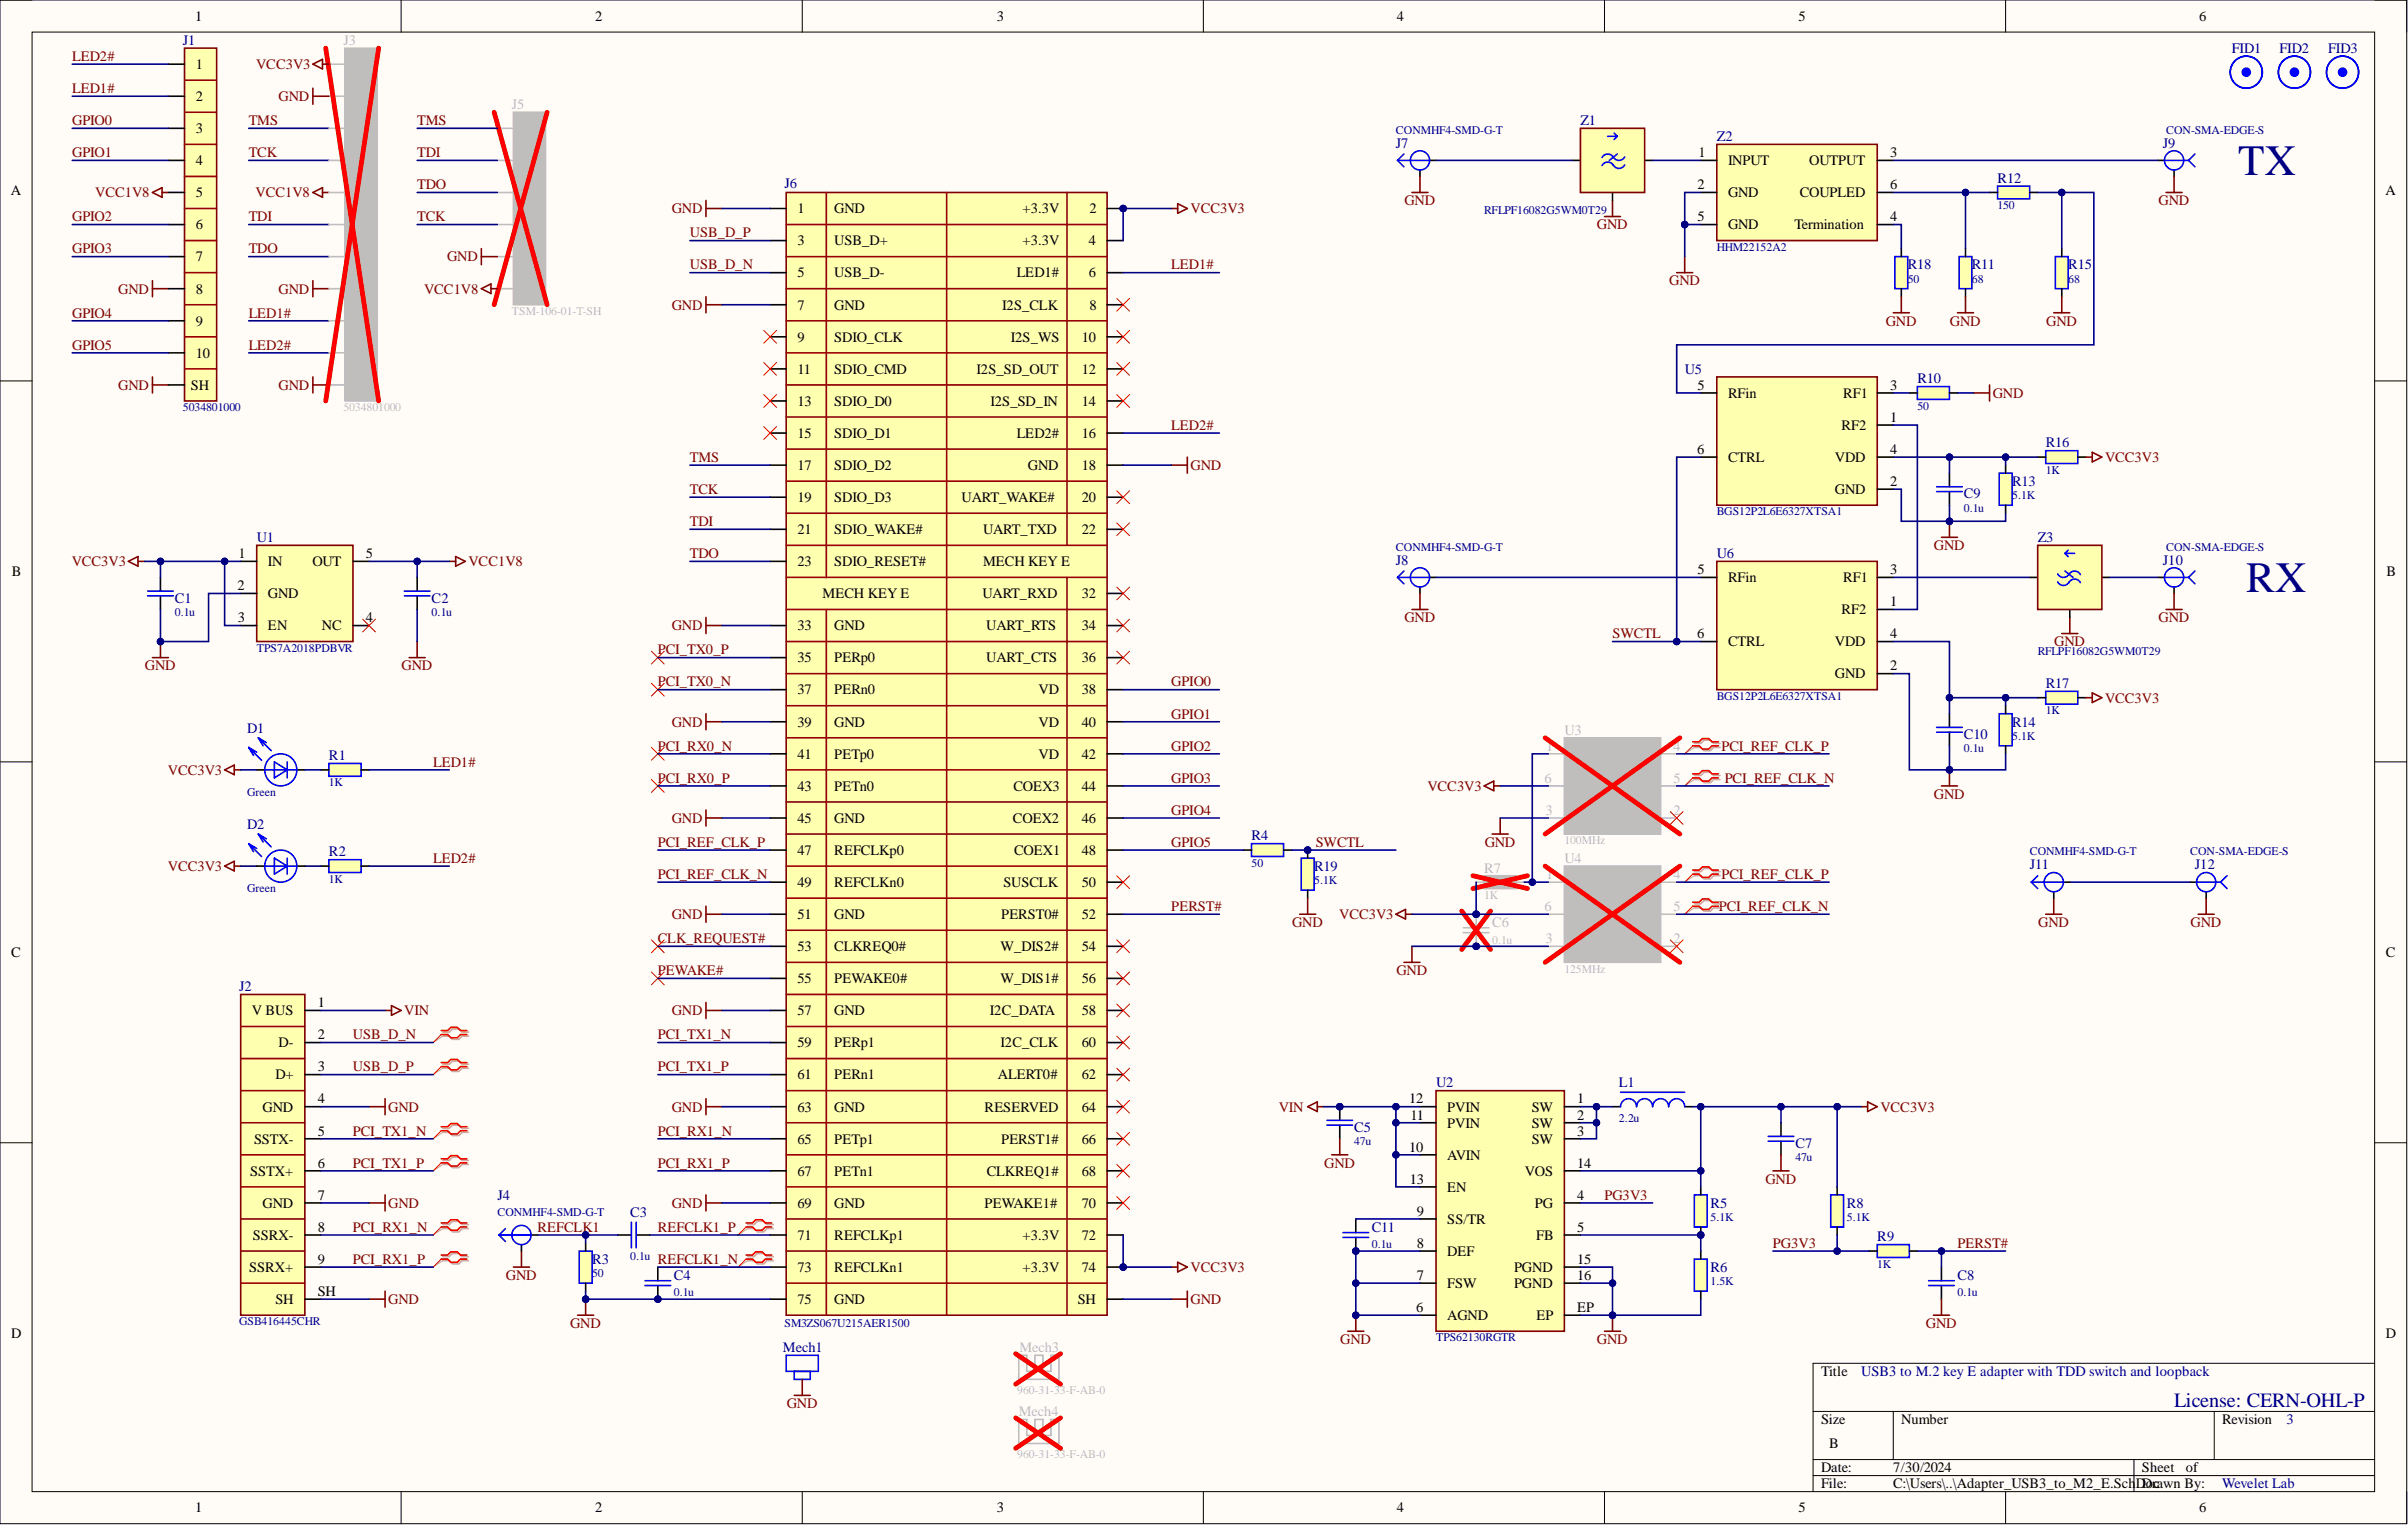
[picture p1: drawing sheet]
<svg xmlns="http://www.w3.org/2000/svg" width="381mm" height="241mm" viewBox="0 0 381 241" stroke-linecap="round" stroke-linejoin="round" font-family="sans-serif">
<defs><g id="words">
<g font-size="6.9" fill="#000080">
<text x="354.1" y="27.7">TX</text>
<text x="355.4" y="93.6">RX</text>
</g>
<text font-size="3.2" fill="#000080" x="344" y="222.7">License: CERN-OHL-P</text>
<g font-size="2.3">
<text x="30.9" y="3.3">1</text>
<text x="94.2" y="3.3">2</text>
<text x="157.7" y="3.3">3</text>
<text x="221" y="3.3">4</text>
<text x="284.6" y="3.3">5</text>
<text x="348" y="3.3">6</text>
<text x="31" y="10.9">1</text>
<text x="31" y="16">2</text>
<text x="31" y="21.1">3</text>
<text x="31" y="26.1">4</text>
<text x="268.6" y="29.9">2</text>
<text x="268.8" y="24.9">1</text>
<text x="273.4" y="26.1">INPUT</text>
<text x="286.3" y="26.1">OUTPUT</text>
<text x="299.1" y="24.9">3</text>
<text x="299.1" y="29.9">6</text>
<text x="1.7" y="30.9">A</text>
<text x="31" y="31.2">5</text>
<text x="126.2" y="33.8">1</text>
<text x="132" y="33.8">GND</text>
<text x="161.8" y="33.8">+3.3V</text>
<text x="172.4" y="33.8">2</text>
<text x="268.6" y="35">5</text>
<text x="273.4" y="31.2">GND</text>
<text x="284.8" y="31.2">COUPLED</text>
<text x="299.1" y="35">4</text>
<text x="377.4" y="30.9">A</text>
<text x="31" y="36.3">6</text>
<text x="31" y="41.4">7</text>
<text x="126.2" y="38.8">3</text>
<text x="132" y="38.8">USB_D+</text>
<text x="161.8" y="38.8">+3.3V</text>
<text x="172.3" y="38.8">4</text>
<text x="273.4" y="36.3">GND</text>
<text x="283.9" y="36.3">Termination</text>
<text x="31" y="46.4">8</text>
<text x="126.2" y="43.9">5</text>
<text x="132" y="43.9">USB_D-</text>
<text x="160.9" y="43.9">LED1#</text>
<text x="172.3" y="43.9">6</text>
<text x="31" y="51.5">9</text>
<text x="126.2" y="49">7</text>
<text x="132" y="49">GND</text>
<text x="158.6" y="49">I2S_CLK</text>
<text x="172.4" y="49">8</text>
<text x="31" y="56.6">10</text>
<text x="126.2" y="54.1">9</text>
<text x="126.2" y="59.1">11</text>
<text x="132" y="54.1">SDIO_CLK</text>
<text x="132" y="59.1">SDIO_CMD</text>
<text x="154.5" y="59.1">I2S_SD_OUT</text>
<text x="159.9" y="54.1">I2S_WS</text>
<text x="171.2" y="54.1">10</text>
<text x="171.2" y="59.1">12</text>
<text x="30.2" y="61.7">SH</text>
<text x="126.2" y="64.2">13</text>
<text x="132" y="64.2">SDIO_D0</text>
<text x="156.7" y="64.2">I2S_SD_IN</text>
<text x="171.2" y="64.2">14</text>
<text x="268.6" y="61.7">5</text>
<text x="273.4" y="62.9">RFin</text>
<text x="291.6" y="62.9">RF1</text>
<text x="299.1" y="61.7">3</text>
<text x="126.2" y="69.3">15</text>
<text x="132" y="69.3">SDIO_D1</text>
<text x="160.9" y="69.3">LED2#</text>
<text x="171.2" y="69.3">16</text>
<text x="268.5" y="71.8">6</text>
<text x="291.4" y="68">RF2</text>
<text x="299.1" y="66.7">1</text>
<text x="299.1" y="71.8">4</text>
<text x="126.2" y="74.4">17</text>
<text x="132" y="74.4">SDIO_D2</text>
<text x="162.6" y="74.4">GND</text>
<text x="171.2" y="74.4">18</text>
<text x="273.4" y="73.1">CTRL</text>
<text x="290.3" y="73.1">VDD</text>
<text x="299.1" y="76.9">2</text>
<text x="126.2" y="79.4">19</text>
<text x="132" y="79.4">SDIO_D3</text>
<text x="152.2" y="79.4">UART_WAKE#</text>
<text x="171.2" y="79.4">20</text>
<text x="290.3" y="78.2">GND</text>
<text x="37.7" y="88.3">1</text>
<text x="42.4" y="89.6">IN</text>
<text x="49.4" y="89.6">OUT</text>
<text x="57.9" y="88.3">5</text>
<text x="126.2" y="89.6">23</text>
<text x="126.2" y="84.5">21</text>
<text x="132" y="84.5">SDIO_WAKE#</text>
<text x="132" y="89.6">SDIO_RESET#</text>
<text x="155.5" y="84.5">UART_TXD</text>
<text x="155.5" y="89.6">MECH KEY E</text>
<text x="171.2" y="84.5">22</text>
<text x="1.9" y="91.2">B</text>
<text x="37.6" y="93.4">2</text>
<text x="42.4" y="94.7">GND</text>
<text x="130.1" y="94.7">MECH KEY E</text>
<text x="155.5" y="94.7">UART_RXD</text>
<text x="171.2" y="94.7">32</text>
<text x="268.6" y="90.9">5</text>
<text x="273.4" y="92.1">RFin</text>
<text x="291.6" y="92.1">RF1</text>
<text x="299.1" y="95.9">1</text>
<text x="299.1" y="90.9">3</text>
<text x="377.6" y="91.2">B</text>
<text x="37.7" y="98.5">3</text>
<text x="42.4" y="99.7">EN</text>
<text x="50.9" y="99.7">NC</text>
<text x="57.9" y="98.5">4</text>
<text x="126.2" y="99.7">33</text>
<text x="132" y="99.7">GND</text>
<text x="156" y="99.7">UART_RTS</text>
<text x="171.2" y="99.7">34</text>
<text x="268.5" y="101">6</text>
<text x="291.4" y="97.2">RF2</text>
<text x="299.1" y="101">4</text>
<text x="126.2" y="104.8">35</text>
<text x="132" y="104.8">PERp0</text>
<text x="156" y="104.8">UART_CTS</text>
<text x="171.2" y="104.8">36</text>
<text x="273.4" y="102.3">CTRL</text>
<text x="290.3" y="107.4">GND</text>
<text x="290.3" y="102.3">VDD</text>
<text x="299.1" y="106.1">2</text>
<text x="126.2" y="109.9">37</text>
<text x="132" y="109.9">PERn0</text>
<text x="164.3" y="109.9">VD</text>
<text x="171.2" y="109.9">38</text>
<text x="126.2" y="115">39</text>
<text x="132" y="115">GND</text>
<text x="164.3" y="115">VD</text>
<text x="171.2" y="115">40</text>
<text x="126.2" y="120">41</text>
<text x="126.2" y="125.1">43</text>
<text x="132" y="120">PETp0</text>
<text x="132" y="125.1">PETn0</text>
<text x="160.4" y="125.1">COEX3</text>
<text x="164.3" y="120">VD</text>
<text x="171.2" y="120">42</text>
<text x="171.2" y="125.1">44</text>
<text x="126.2" y="130.2">45</text>
<text x="132" y="130.2">GND</text>
<text x="160.3" y="130.2">COEX2</text>
<text x="171.2" y="130.2">46</text>
<text x="126.2" y="135.3">47</text>
<text x="132" y="135.3">REFCLKp0</text>
<text x="160.4" y="135.3">COEX1</text>
<text x="171.2" y="135.3">48</text>
<text x="126.2" y="140.3">49</text>
<text x="132" y="140.3">REFCLKn0</text>
<text x="158.8" y="140.3">SUSCLK</text>
<text x="171.2" y="140.3">50</text>
<text x="126.2" y="145.4">51</text>
<text x="132" y="145.4">GND</text>
<text x="158.4" y="145.4">PERST0#</text>
<text x="171.2" y="145.4">52</text>
<text x="1.8" y="151.4">C</text>
<text x="126.2" y="150.5">53</text>
<text x="126.2" y="155.6">55</text>
<text x="132" y="150.5">CLKREQ0#</text>
<text x="132" y="155.6">PEWAKE0#</text>
<text x="158.3" y="150.5">W_DIS2#</text>
<text x="158.3" y="155.6">W_DIS1#</text>
<text x="171.2" y="155.6">56</text>
<text x="171.2" y="150.5">54</text>
<text x="377.5" y="151.4">C</text>
<text x="39.9" y="160.6">V BUS</text>
<text x="50.3" y="159.4">1</text>
<text x="126.2" y="160.6">57</text>
<text x="132" y="160.6">GND</text>
<text x="156.6" y="160.6">I2C_DATA</text>
<text x="171.2" y="160.6">58</text>
<text x="44.1" y="165.7">D-</text>
<text x="50.3" y="164.5">2</text>
<text x="126.2" y="165.7">59</text>
<text x="132" y="165.7">PERp1</text>
<text x="158.3" y="165.7">I2C_CLK</text>
<text x="171.2" y="165.7">60</text>
<text x="43.6" y="170.8">D+</text>
<text x="50.3" y="169.5">3</text>
<text x="126.2" y="170.8">61</text>
<text x="132" y="170.8">PERn1</text>
<text x="157.9" y="170.8">ALERT0#</text>
<text x="171.2" y="170.8">62</text>
<text x="41.5" y="175.9">GND</text>
<text x="50.3" y="174.6">4</text>
<text x="50.3" y="179.7">5</text>
<text x="126.2" y="175.9">63</text>
<text x="132" y="175.9">GND</text>
<text x="155.8" y="175.9">RESERVED</text>
<text x="171.2" y="175.9">64</text>
<text x="223" y="174.6">12</text>
<text x="223.1" y="177.1">11</text>
<text x="229" y="178.4">PVIN</text>
<text x="229" y="175.9">PVIN</text>
<text x="242.4" y="175.9">SW</text>
<text x="242.4" y="178.4">SW</text>
<text x="249.6" y="174.6">1</text>
<text x="249.6" y="177.1">2</text>
<text x="249.6" y="179.7">3</text>
<text x="40.2" y="180.9">SSTX-</text>
<text x="50.3" y="184.8">6</text>
<text x="126.2" y="180.9">65</text>
<text x="132" y="180.9">PETp1</text>
<text x="158.4" y="180.9">PERST1#</text>
<text x="171.2" y="180.9">66</text>
<text x="223" y="182.2">10</text>
<text x="229" y="183.5">AVIN</text>
<text x="242.4" y="180.9">SW</text>
<text x="249.6" y="184.8">14</text>
<text x="39.6" y="186">SSTX+</text>
<text x="41.5" y="191.1">GND</text>
<text x="50.3" y="189.8">7</text>
<text x="126.2" y="186">67</text>
<text x="126.2" y="191.1">69</text>
<text x="132" y="186">PETn1</text>
<text x="132" y="191.1">GND</text>
<text x="155.8" y="191.1">PEWAKE1#</text>
<text x="156.1" y="186">CLKREQ1#</text>
<text x="171.2" y="186">68</text>
<text x="171.2" y="191.1">70</text>
<text x="223.1" y="187.3">13</text>
<text x="229" y="188.6">EN</text>
<text x="241.3" y="186">VOS</text>
<text x="242.9" y="191.1">PG</text>
<text x="249.6" y="189.8">4</text>
<text x="40" y="196.2">SSRX-</text>
<text x="50.3" y="194.9">8</text>
<text x="126.2" y="196.2">71</text>
<text x="132" y="196.2">REFCLKp1</text>
<text x="161.8" y="196.2">+3.3V</text>
<text x="171.2" y="196.2">72</text>
<text x="224.2" y="197.4">8</text>
<text x="224.2" y="192.4">9</text>
<text x="229" y="193.6">SS/TR</text>
<text x="243" y="196.2">FB</text>
<text x="249.6" y="194.9">5</text>
<text x="39.4" y="201.3">SSRX+</text>
<text x="50.3" y="200">9</text>
<text x="126.2" y="201.3">73</text>
<text x="132" y="201.3">REFCLKn1</text>
<text x="161.8" y="201.3">+3.3V</text>
<text x="171.2" y="201.3">74</text>
<text x="224.2" y="202.5">7</text>
<text x="229" y="198.7">DEF</text>
<text x="229" y="203.8">FSW</text>
<text x="239.6" y="201.3">PGND</text>
<text x="239.6" y="203.8">PGND</text>
<text x="249.6" y="200">15</text>
<text x="249.6" y="202.5">16</text>
<text x="43.6" y="206.3">SH</text>
<text x="50.3" y="205.1">SH</text>
<text x="126.2" y="206.3">75</text>
<text x="132" y="206.3">GND</text>
<text x="170.5" y="206.3">SH</text>
<text x="224.1" y="207.6">6</text>
<text x="229" y="208.9">AGND</text>
<text x="243.1" y="208.9">EP</text>
<text x="249.6" y="207.6">EP</text>
<text x="1.8" y="211.7">D</text>
<text x="377.5" y="211.7">D</text>
<text x="288.1" y="217.7">Title</text>
<text x="288.1" y="225.4">Size</text>
<text x="300.8" y="225.4">Number</text>
<text x="351.6" y="225.4">Revision</text>
<text x="288.1" y="233">Date:</text>
<text x="289.4" y="229.2">B</text>
<text x="299.6" y="233">7/30/2024</text>
<text x="338.9" y="233">Sheet</text>
<text x="345.9" y="233">of</text>
<text x="30.9" y="239.3">1</text>
<text x="94.2" y="239.3">2</text>
<text x="157.7" y="239.3">3</text>
<text x="221" y="239.3">4</text>
<text x="284.6" y="239.3">5</text>
<text x="288.1" y="235.5">File:</text>
<text x="299.6" y="235.5">C:\Users\..\Adapter_USB3_to_M2_E.Sch</text>
<text x="337.9" y="235.5">DDorawn By:</text>
<text x="340.7" y="235.5">c</text>
<text x="348" y="239.3">6</text>
</g>
<g font-size="2.3" fill="#800000">
<text x="11.4" y="9.6">LED2#</text>
<text x="40.5" y="10.9">VCC3V3</text>
<text x="11.4" y="14.7">LED1#</text>
<text x="44.1" y="16">GND</text>
<text x="11.4" y="19.8">GPIO0</text>
<text x="39.3" y="19.8">TMS</text>
<text x="66" y="19.8">TMS</text>
<text x="11.4" y="24.9">GPIO1</text>
<text x="39.3" y="24.9">TCK</text>
<text x="66" y="24.9">TDI</text>
<text x="66" y="29.9">TDO</text>
<text x="11.4" y="35">GPIO2</text>
<text x="15.1" y="31.2">VCC1V8</text>
<text x="39.3" y="35">TDI</text>
<text x="40.4" y="31.2">VCC1V8</text>
<text x="66" y="35">TCK</text>
<text x="106.3" y="33.8">GND</text>
<text x="188.4" y="33.8">VCC3V3</text>
<text x="222.2" y="32.5">GND</text>
<text x="341.5" y="32.5">GND</text>
<text x="11.4" y="40.1">GPIO3</text>
<text x="39.3" y="40.1">TDO</text>
<text x="70.7" y="41.4">GND</text>
<text x="109.2" y="37.6">USB_D_P</text>
<text x="252.7" y="36.3">GND</text>
<text x="18.7" y="46.4">GND</text>
<text x="44.1" y="46.4">GND</text>
<text x="67.1" y="46.4">VCC1V8</text>
<text x="109.2" y="42.6">USB_D_N</text>
<text x="185.3" y="42.6">LED1#</text>
<text x="264.1" y="45.2">GND</text>
<text x="11.4" y="50.2">GPIO4</text>
<text x="39.3" y="50.2">LED1#</text>
<text x="106.3" y="49">GND</text>
<text x="298.4" y="51.5">GND</text>
<text x="308.5" y="51.5">GND</text>
<text x="323.8" y="51.5">GND</text>
<text x="11.4" y="55.3">GPIO5</text>
<text x="39.3" y="55.3">LED2#</text>
<text x="18.7" y="61.7">GND</text>
<text x="44.1" y="61.7">GND</text>
<text x="315.3" y="62.9">GND</text>
<text x="185.3" y="68">LED2#</text>
<text x="109.2" y="73.1">TMS</text>
<text x="188.4" y="74.4">GND</text>
<text x="333.1" y="73.1">VCC3V3</text>
<text x="109.2" y="83.2">TDI</text>
<text x="109.2" y="78.2">TCK</text>
<text x="11.3" y="89.6">VCC3V3</text>
<text x="74.1" y="89.6">VCC1V8</text>
<text x="109.2" y="88.3">TDO</text>
<text x="306" y="87">GND</text>
<text x="106.3" y="99.7">GND</text>
<text x="222.2" y="98.5">GND</text>
<text x="255.1" y="101">SWCTL</text>
<text x="341.5" y="98.5">GND</text>
<text x="22.9" y="106.1">GND</text>
<text x="63.6" y="106.1">GND</text>
<text x="104.1" y="103.5">PCI_TX0_P</text>
<text x="325" y="102.3">GND</text>
<text x="104.1" y="108.6">PCI_TX0_N</text>
<text x="185.3" y="108.6">GPIO0</text>
<text x="185.3" y="113.7">GPIO1</text>
<text x="333.1" y="111.2">VCC3V3</text>
<text x="104.1" y="118.8">PCI_RX0_N</text>
<text x="106.3" y="115">GND</text>
<text x="185.3" y="118.8">GPIO2</text>
<text x="272.4" y="118.8">PCI_REF_CLK_P</text>
<text x="26.6" y="122.6">VCC3V3</text>
<text x="68.5" y="121.3">LED1#</text>
<text x="104.1" y="123.8">PCI_RX0_P</text>
<text x="185.3" y="123.8">GPIO3</text>
<text x="225.9" y="125.1">VCC3V3</text>
<text x="272.9" y="123.8">PCI_REF_CLK_N</text>
<text x="106.3" y="130.2">GND</text>
<text x="185.3" y="128.9">GPIO4</text>
<text x="306" y="126.4">GND</text>
<text x="26.6" y="137.8">VCC3V3</text>
<text x="68.5" y="136.5">LED2#</text>
<text x="104.1" y="134">PCI_REF_CLK_P</text>
<text x="185.3" y="134">GPIO5</text>
<text x="208.2" y="134">SWCTL</text>
<text x="234.9" y="134">GND</text>
<text x="104.1" y="139.1">PCI_REF_CLK_N</text>
<text x="272.4" y="139.1">PCI_REF_CLK_P</text>
<text x="104.1" y="149.2">CLK_REQUEST#</text>
<text x="106.3" y="145.4">GND</text>
<text x="185.3" y="144.2">PERST#</text>
<text x="204.4" y="146.7">GND</text>
<text x="211.9" y="145.4">VCC3V3</text>
<text x="272" y="144.2">PCI_REF_CLK_N</text>
<text x="322.5" y="146.7">GND</text>
<text x="346.6" y="146.7">GND</text>
<text x="104.1" y="154.3">PEWAKE#</text>
<text x="220.9" y="154.3">GND</text>
<text x="64" y="160.6">VIN</text>
<text x="106.3" y="160.6">GND</text>
<text x="55.9" y="164.5">USB_D_N</text>
<text x="104.1" y="164.5">PCI_TX1_N</text>
<text x="55.9" y="169.5">USB_D_P</text>
<text x="104.1" y="169.5">PCI_TX1_P</text>
<text x="55.9" y="179.7">PCI_TX1_N</text>
<text x="61.4" y="175.9">GND</text>
<text x="104.1" y="179.7">PCI_RX1_N</text>
<text x="106.3" y="175.9">GND</text>
<text x="202.3" y="175.9">VIN</text>
<text x="297.5" y="175.9">VCC3V3</text>
<text x="55.9" y="184.8">PCI_TX1_P</text>
<text x="104.1" y="184.8">PCI_RX1_P</text>
<text x="209.5" y="184.8">GND</text>
<text x="61.4" y="191.1">GND</text>
<text x="106.3" y="191.1">GND</text>
<text x="253.9" y="189.8">PG3V3</text>
<text x="279.3" y="187.3">GND</text>
<text x="55.9" y="194.9">PCI_RX1_N</text>
<text x="85" y="194.9">REFCLK1</text>
<text x="104.1" y="194.9">REFCLK1_P</text>
<text x="280.5" y="197.4">PG3V3</text>
<text x="309.7" y="197.4">PERST#</text>
<text x="55.9" y="200">PCI_RX1_P</text>
<text x="80.1" y="202.5">GND</text>
<text x="104.1" y="200">REFCLK1_N</text>
<text x="188.4" y="201.3">VCC3V3</text>
<text x="61.4" y="206.3">GND</text>
<text x="188.4" y="206.3">GND</text>
<text x="90.2" y="210.1">GND</text>
<text x="212.1" y="212.7">GND</text>
<text x="252.7" y="212.7">GND</text>
<text x="304.7" y="210.1">GND</text>
<text x="124.5" y="222.8">GND</text>
</g>
<g font-size="2.3" fill="#000080">
<text x="28.9" y="7.1">J1</text>
<text x="353.1" y="8.4">FID1</text>
<text x="360.7" y="8.4">FID2</text>
<text x="368.4" y="8.4">FID3</text>
<text x="220.9" y="23.3">J7</text>
<text x="250.1" y="19.8">Z1</text>
<text x="271.6" y="22.3">Z2</text>
<text x="342.2" y="23.3">J9</text>
<text x="124.1" y="29.7">J6</text>
<text x="316.1" y="28.9">R12</text>
<text x="301.8" y="42.6">R18</text>
<text x="312" y="42.6">R11</text>
<text x="327.2" y="42.6">R15</text>
<text x="266.6" y="59.1">U5</text>
<text x="303.4" y="60.7">R10</text>
<text x="323.7" y="70.8">R16</text>
<text x="318.3" y="76.9">R13</text>
<text x="310.7" y="78.8">C9</text>
<text x="40.6" y="85.8">U1</text>
<text x="220.9" y="89.3">J8</text>
<text x="271.6" y="88.3">U6</text>
<text x="322.4" y="85.8">Z3</text>
<text x="342.2" y="89.3">J10</text>
<text x="27.7" y="95.3">C1</text>
<text x="68.3" y="95.3">C2</text>
<text x="323.7" y="108.9">R17</text>
<text x="39.1" y="116">D1</text>
<text x="310.7" y="116.9">C10</text>
<text x="318.3" y="115">R14</text>
<text x="52" y="120.3">R1</text>
<text x="39.1" y="131.2">D2</text>
<text x="52" y="135.5">R2</text>
<text x="198" y="133">R4</text>
<text x="207.9" y="137.8">R19</text>
<text x="321.1" y="137.6">J11</text>
<text x="347.3" y="137.6">J12</text>
<text x="37.8" y="156.8">J2</text>
<text x="227.2" y="172.1">U2</text>
<text x="256.2" y="172.1">L1</text>
<text x="214.3" y="179.1">C5</text>
<text x="284.1" y="181.6">C7</text>
<text x="78.7" y="189.8">J4</text>
<text x="270.6" y="191.1">R5</text>
<text x="292.2" y="191.1">R8</text>
<text x="99.7" y="192.6">C3</text>
<text x="217.1" y="194.9">C11</text>
<text x="297" y="196.4">R9</text>
<text x="93.7" y="200">R3</text>
<text x="106.6" y="202.5">C4</text>
<text x="270.6" y="201.3">R6</text>
<text x="309.7" y="202.5">C8</text>
<text x="123.9" y="213.9">Mech1</text>
<text x="294.5" y="217.7">USB3 to M.2 key E adapter with TDD switch and loopback</text>
<text x="361.8" y="225.4">3</text>
<text x="351.6" y="235.5">Wevelet Lab</text>
</g>
<g font-size="2.3" fill="#bfbebc">
<text x="54.3" y="7.1">J3</text>
<text x="81" y="17.3">J5</text>
<text x="56.4" y="21.1">3</text>
<text x="56.4" y="26.1">4</text>
<text x="83" y="26.1">2</text>
<text x="56.4" y="31.2">5</text>
<text x="83" y="31.2">3</text>
<text x="56.4" y="36.3">6</text>
<text x="56.4" y="41.4">7</text>
<text x="83" y="36.3">4</text>
<text x="83" y="41.4">5</text>
<text x="56.4" y="46.4">8</text>
<text x="56.4" y="51.5">9</text>
<text x="56.4" y="56.6">10</text>
<text x="244.6" y="118.8">1</text>
<text x="247.5" y="116.2">U3</text>
<text x="264.8" y="118.8">4</text>
<text x="244.4" y="123.8">6</text>
<text x="248" y="120">OE</text>
<text x="257.6" y="120">OUT</text>
<text x="264.8" y="123.8">5</text>
<text x="244.6" y="128.9">3</text>
<text x="248" y="130.2">GND</text>
<text x="259.1" y="130.2">NC</text>
<text x="264.8" y="128.9">2</text>
<text x="247.5" y="136.5">U4</text>
<text x="234.8" y="138.1">R7</text>
<text x="244.6" y="139.1">1</text>
<text x="248" y="140.3">OE</text>
<text x="257.6" y="140.3">OUT</text>
<text x="264.8" y="139.1">4</text>
<text x="236.1" y="146.7">C6</text>
<text x="244.4" y="144.2">6</text>
<text x="244.6" y="149.2">3</text>
<text x="264.8" y="144.2">5</text>
<text x="264.8" y="149.2">2</text>
<text x="248" y="150.5">GND</text>
<text x="259.1" y="150.5">NC</text>
<text x="161.3" y="213.9">Mech3</text>
<text x="161.2" y="224.1">Mech4</text>
</g>
<g font-size="1.9" fill="#000080">
<text x="220.9" y="21.1">CONMHF4-SMD-G-T</text>
<text x="342.7" y="21.1">CON-SMA-EDGE-S</text>
<text x="234.8" y="33.8">RFLPF16082G5WM0T29</text>
<text x="316.1" y="33.1">150</text>
<text x="271.6" y="39.7">HHM22152A2</text>
<text x="301.8" y="44.8">50</text>
<text x="312" y="44.8">68</text>
<text x="327.2" y="44.8">68</text>
<text x="28.9" y="65.1">5034801000</text>
<text x="303.4" y="64.8">50</text>
<text x="323.7" y="75">1K</text>
<text x="271.6" y="81.5">BGS12P2L6E6327XTSA1</text>
<text x="310.7" y="81">0.1u</text>
<text x="318.3" y="79">5.1K</text>
<text x="220.9" y="87.1">CONMHF4-SMD-G-T</text>
<text x="342.7" y="87.1">CON-SMA-EDGE-S</text>
<text x="27.7" y="97.5">0.1u</text>
<text x="68.3" y="97.5">0.1u</text>
<text x="40.6" y="103.1">TPS7A2018PDBVR</text>
<text x="322.4" y="103.6">RFLPF16082G5WM0T29</text>
<text x="271.6" y="110.7">BGS12P2L6E6327XTSA1</text>
<text x="323.7" y="113">1K</text>
<text x="310.7" y="119">0.1u</text>
<text x="318.3" y="117.1">5.1K</text>
<text x="39.1" y="126">Green</text>
<text x="52" y="124.4">1K</text>
<text x="198" y="137.1">50</text>
<text x="321.1" y="135.4">CONMHF4-SMD-G-T</text>
<text x="346.5" y="135.4">CON-SMA-EDGE-S</text>
<text x="39.1" y="141.2">Green</text>
<text x="52" y="139.7">1K</text>
<text x="207.9" y="139.9">5.1K</text>
<text x="256.2" y="177.5">2.2u</text>
<text x="214.3" y="181.2">47u</text>
<text x="284.1" y="183.7">47u</text>
<text x="78.7" y="192.5">CONMHF4-SMD-G-T</text>
<text x="217.1" y="197.5">0.1u</text>
<text x="270.6" y="193.2">5.1K</text>
<text x="292.2" y="193.2">5.1K</text>
<text x="93.7" y="202.1">50</text>
<text x="99.7" y="199.3">0.1u</text>
<text x="270.6" y="203.4">1.5K</text>
<text x="297" y="200.6">1K</text>
<text x="37.8" y="209.7">GSB416445CHR</text>
<text x="106.6" y="205.1">0.1u</text>
<text x="124.1" y="210">SM3ZS067U215AER1500</text>
<text x="309.7" y="205.1">0.1u</text>
<text x="227.2" y="212.2">TPS62130RGTR</text>
</g>
<g font-size="1.9" fill="#bfbebc">
<text x="81" y="49.8">TSM-106-01-T-SH</text>
<text x="54.3" y="65.1">5034801000</text>
<text x="247.5" y="133.6">100MHz</text>
<text x="234.8" y="142.2">1K</text>
<text x="236.1" y="149.3">0.1u</text>
<text x="247.5" y="153.9">125MHz</text>
<text x="161" y="220.6">960-31-33-F-AB-0</text>
<text x="161" y="230.8">960-31-33-F-AB-0</text>
</g>
</g></defs>
<path d="M0 0h380.8v241.1h-380.8z" fill-rule="evenodd" fill="#fffcf8"/>
<path d="M0 0h380.8v241.1h-380.8z" fill="none" stroke="#000" stroke-width=".16"/>
<path d="M5.1 5.1h370.6v230.9h-370.6z" fill-rule="evenodd" fill="#fffcf8"/>
<g fill="none" stroke="#000" stroke-width=".16">
<path d="M0 0h5.1M5.1 5.1h370.6v230.9h-370.6zM63.5 0v5.1M126.9 0v5.1M190.4 0v5.1M253.9 0v5.1M317.3 0v5.1M375.7 0h5.1v5.1M0 60.3h5.1M375.7 60.3h5.1M0 120.5h5.1M375.7 120.5h5.1"/>
<path d="M0 180.8h5.1M375.7 180.8h5.1M375.7 215.7h-88.8v20.3M63.5 236v5.1M126.9 236v5.1M190.4 236v5.1M253.9 236v5.1M286.9 223.3h88.8M286.9 230.9h88.8M286.9 233.5h88.8M299.6 223.3v7.6M317.3 236v5.1"/>
<path d="M337.6 230.9v5.1M350.3 223.3v7.6M380.8 236v5.1"/>
</g>
<path d="M38.1 157.3h10.1v50.8h-10.1z" fill-rule="evenodd" fill="#ffffb0"/>
<path d="M38.1 157.3h10.1v50.8h-10.1zM60.9 159.9h1M61.9 159.1l1.6 .8-1.6 .7zM58.4 175.1h2.5M60.9 173.8v2.6M58.4 190.3h2.5M60.9 189.1v2.5M58.4 205.6h2.5M60.9 204.3v2.5" fill="none" stroke="#800000" stroke-width=".25"/>
<path d="M48.2 159.9h2.6M48.2 165h2.6M48.2 170h2.6M48.2 175.1h2.6M48.2 180.2h2.6M48.2 185.3h2.6M48.2 190.3h2.6M48.2 195.4h2.6M48.2 205.6h2.6M48.2 200.5h2.6" fill="none" stroke="#000" stroke-width=".25"/>
<path d="M38.1 162.4h10.1M38.1 167.5h10.1M38.1 172.6h10.1M38.1 177.7h10.1M38.1 182.7h10.1M38.1 187.8h10.1M38.1 192.9h10.1M38.1 198h10.1M38.1 203h10.1" fill="none" stroke="#980000" stroke-width=".25"/>
<path d="M70.1 163.3h1l.5-.5h1l.5 .5h1M70.1 163.9h1l.5 .6h1l.5-.6h1M70.1 168.4h1l.5-.5h1l.5 .5h1M70.1 169h1l.5 .5h1l.5-.5h1M70.1 178.5h1l.5-.5h1l.5 .5h1M70.1 179.2h1l.5 .5h1l.5-.5h1M70.1 193.8h1l.5-.5h1l.5 .5h1M70.1 194.4h1l.5 .5h1l.5-.5h1M70.1 198.8h1l.5-.5h1l.5 .5h1M70.1 199.5h1l.5 .5h1l.5-.5h1M70.1 183.6h1l.5-.5h1l.5 .5h1M70.1 184.2h1l.5 .6h1l.5-.6h1" fill="none" stroke="#d0a19e" stroke-width=".25"/>
<path d="M70.1 163.9l-1.6 1.1M70.1 169l-1.6 1M70.1 179.2l-1.6 1M70.1 194.4l-1.6 1M70.1 199.5l-1.6 1M70.1 184.2l-1.6 1.1" fill="none" stroke="#d0a19e" stroke-width=".16"/>
<path d="M69.8 163.1h1l.5-.6h1.1l.5 .6h1M69.8 163.7h1l.5 .5h1.1l.5-.5h1M69.8 168.1h1l.5-.5h1.1l.5 .5h1M69.8 168.8h1l.5 .5h1.1l.5-.5h1M69.8 178.3h1l.5-.5h1.1l.5 .5h1M69.8 178.9h1l.5 .5h1.1l.5-.5h1M69.8 193.5h1l.5-.5h1.1l.5 .5h1M69.8 194.1h1l.5 .6h1.1l.5-.6h1M69.8 198.6h1l.5-.5h1.1l.5 .5h1M69.8 199.2h1l.5 .5h1.1l.5-.5h1M69.8 183.4h1l.5-.5h1.1l.5 .5h1M69.8 184h1l.5 .5h1.1l.5-.5h1" fill="none" stroke="#f00" stroke-width=".25"/>
<path d="M69.8 163.7l-1.3 1.3M69.8 168.8l-1.3 1.2M69.8 178.9l-1.3 1.3M69.8 194.1l-1.3 1.3M69.8 199.2l-1.3 1.3M69.8 184l-1.3 1.3" fill="none" stroke="#f00" stroke-width=".16"/>
<circle cx="177.7" cy="33" r=".51" fill="#000080"/>
<circle cx="177.7" cy="33" r=".51" fill="none" stroke="#000080" stroke-width=".16"/>
<circle cx="177.7" cy="200.5" r=".51" fill="#000080"/>
<circle cx="177.7" cy="200.5" r=".51" fill="none" stroke="#000080" stroke-width=".16"/>
<path d="M124.4 30.5h50.8v177.6h-50.8z" fill-rule="evenodd" fill="#ffffb0"/>
<path d="M124.4 30.5h50.8v177.6h-50.8z" fill="none" stroke="#800000" stroke-width=".25"/>
<g fill="none" stroke="#000" stroke-width=".25">
<path d="M121.9 33h2.5M175.2 33h2.5M121.9 53.3h2.5M175.2 43.1h2.5M121.9 68.5h2.5M121.9 99h2.5M121.9 119.3h2.5M121.9 114.2h2.5M121.9 124.4h2.5M121.9 134.5h2.5M121.9 139.6h2.5M121.9 129.4h2.5"/>
<path d="M121.9 149.7h2.5M121.9 154.8h2.5M175.2 144.7h2.5M121.9 170h2.5"/>
</g>
<circle cx="177.7" cy="33" r=".51" fill="#000080"/>
<circle cx="177.7" cy="33" r=".51" fill="none" stroke="#000080" stroke-width=".16"/>
<g fill="none" stroke="#000" stroke-width=".25">
<path d="M121.9 38.1h2.5M175.2 38.1h2.5M121.9 43.1h2.5M121.9 48.2h2.5M121.9 58.4h2.5M175.2 53.3h2.5M175.2 48.2h2.5M175.2 58.4h2.5M121.9 73.6h2.5M121.9 78.7h2.5M121.9 63.4h2.5M175.2 73.6h2.5"/>
<path d="M175.2 63.4h2.5M175.2 68.5h2.5M121.9 88.8h2.5M121.9 83.7h2.5M175.2 83.7h2.5M121.9 104.1h2.5M121.9 109.1h2.5M175.2 109.1h2.5M175.2 139.6h2.5M121.9 159.9h2.5M121.9 144.7h2.5M175.2 154.8h2.5"/>
<path d="M175.2 159.9h2.5M175.2 149.7h2.5M121.9 175.1h2.5M121.9 165h2.5M121.9 185.3h2.5M121.9 195.4h2.5M121.9 190.3h2.5M121.9 180.2h2.5M175.2 185.3h2.5M175.2 190.3h2.5M121.9 200.5h2.5M121.9 205.6h2.5"/>
<path d="M175.2 200.5h2.5"/>
</g>
<circle cx="177.7" cy="200.5" r=".51" fill="#000080"/>
<circle cx="177.7" cy="200.5" r=".51" fill="none" stroke="#000080" stroke-width=".16"/>
<g fill="none" stroke="#000" stroke-width=".25">
<path d="M175.2 78.7h2.5M175.2 93.9h2.5M175.2 99h2.5M175.2 114.2h2.5M175.2 104.1h2.5M175.2 119.3h2.5M175.2 134.5h2.5M175.2 124.4h2.5M175.2 129.4h2.5M175.2 165h2.5M175.2 170h2.5M175.2 175.1h2.5"/>
<path d="M175.2 195.4h2.5M175.2 180.2h2.5M175.2 205.6h2.5"/>
</g>
<g fill="none" stroke="#980000" stroke-width=".25">
<path d="M124.4 35.5h50.8M130.7 30.5v60.9M149.8 30.5v177.6M168.8 30.5v55.8M124.4 40.6h50.8M124.4 45.7h50.8M124.4 50.8h50.8M124.4 55.8h50.8M124.4 60.9h50.8M124.4 66h50.8M124.4 71.1h50.8M124.4 76.1h50.8"/>
<path d="M124.4 81.2h50.8M124.4 86.3h50.8M124.4 91.4h50.8M124.4 96.4h50.8M130.7 96.4v111.7M168.8 91.4v116.7M124.4 101.5h50.8M124.4 106.6h50.8M124.4 111.7h50.8M124.4 116.7h50.8M124.4 121.8h50.8M124.4 126.9h50.8"/>
<path d="M124.4 132h50.8M124.4 137h50.8M124.4 142.1h50.8M124.4 147.2h50.8M124.4 152.3h50.8M124.4 157.3h50.8M124.4 162.4h50.8M124.4 167.5h50.8M124.4 172.6h50.8M124.4 177.7h50.8M124.4 182.7h50.8M124.4 187.8h50.8"/>
<path d="M124.4 192.9h50.8M124.4 198h50.8M124.4 203h50.8"/>
</g>
<path d="M124.4 214.4h5.1v2.6h-5.1zM125.7 217v1.3h2.5v-1.3" fill="none" stroke="#00f" stroke-width=".25"/>
<g fill="none" stroke="#800000" stroke-width=".25">
<path d="M111.7 33h2.5M111.7 31.7v2.6M185.3 33h1M186.3 32.2l1.6 .8-1.6 .8zM111.7 47v2.5M111.7 48.2h2.5M185.3 73.6h2.6M187.9 72.3v2.6M111.7 97.7v2.5M111.7 99h2.5M111.7 112.9v2.6M111.7 114.2h2.5"/>
<path d="M111.7 128.2v2.5M111.7 129.4h2.5M111.7 143.4v2.5M111.7 158.6v2.6M111.7 144.7h2.5M111.7 159.9h2.5M111.7 173.8v2.6M111.7 175.1h2.5M111.7 189.1v2.5M111.7 190.3h2.5M186.3 199.7l1.6 .8-1.6 .8zM91.4 208.1h2.5"/>
<path d="M92.7 205.6v2.5M126.9 218.3v2.5M185.3 205.6h2.6M185.3 200.5h1M187.9 204.3v2.5M125.7 220.8h2.5"/>
</g>
<g fill="none" stroke="#f00" stroke-width=".16">
<path d="M120.8 57.4l2.1 2M120.8 52.3l2.1 2M122.9 57.4l-2.1 2M122.9 52.3l-2.1 2M176.7 57.4l2 2M176.7 52.3l2 2M176.7 47.2l2 2M178.7 57.4l-2 2M178.7 52.3l-2 2M178.7 47.2l-2 2M120.8 67.5l2.1 2M120.8 62.4l2.1 2.1"/>
<path d="M122.9 67.5l-2.1 2M122.9 62.4l-2.1 2.1M176.7 77.7l2 2M176.7 62.4l2 2.1M178.7 77.7l-2 2M178.7 62.4l-2 2.1M176.7 82.7l2 2.1M176.7 98l2 2M176.7 92.9l2 2M178.7 82.7l-2 2.1M178.7 98l-2 2M178.7 92.9l-2 2"/>
<path d="M176.7 103l2 2.1M178.7 103l-2 2.1M176.7 138.6l2 2M178.7 138.6l-2 2M176.7 158.9l2 2M176.7 153.8l2 2M176.7 148.7l2 2M178.7 158.9l-2 2M178.7 153.8l-2 2M178.7 148.7l-2 2M176.7 179.2l2 2M176.7 174.1l2 2"/>
<path d="M176.7 169l2 2.1M176.7 163.9l2 2.1M178.7 179.2l-2 2M178.7 174.1l-2 2M178.7 169l-2 2.1M178.7 163.9l-2 2.1M176.7 189.3l2 2.1M176.7 184.2l2 2.1M178.7 189.3l-2 2.1M178.7 184.2l-2 2.1"/>
</g>
<circle cx="92.7" cy="205.6" r=".51" fill="#000080"/>
<circle cx="92.7" cy="205.6" r=".51" fill="none" stroke="#000080" stroke-width=".16"/>
<path d="M25.4 91.4v2.1M25.4 94.3v2.1M66 91.4v2.1M66 94.3v2.1M97.7 195.4h2.2M100.7 195.4h2.1" fill="none" stroke="#000" stroke-width=".25"/>
<path d="M23.4 93.5h4M23.4 94.3h4M64 93.5h4M64 94.3h4M99.9 193.4v4M100.7 193.4v4" fill="none" stroke="#00f" stroke-width=".25"/>
<path d="M71.1 88.8h1M72.1 88.1l1.5 .7-1.5 .8zM24.1 104.1h2.6M25.4 101.5v2.6M64.7 104.1h2.6M66 101.5v2.6" fill="none" stroke="#800000" stroke-width=".25"/>
<circle cx="25.4" cy="101.5" r=".51" fill="#000080"/>
<circle cx="25.4" cy="101.5" r=".51" fill="none" stroke="#000080" stroke-width=".16"/>
<path d="M52 120.8h5.1v2h-5.1z" fill-rule="evenodd" fill="#ffffb0"/>
<path d="M52 120.8h5.1v2h-5.1z" fill="none" stroke="#00f" stroke-width=".25"/>
<path d="M50.8 121.8h1.2M57.1 121.8h1.3" fill="none" stroke="#000" stroke-width=".25"/>
<path d="M52 136h5.1v2.1h-5.1z" fill-rule="evenodd" fill="#ffffb0"/>
<path d="M52 136h5.1v2.1h-5.1z" fill="none" stroke="#00f" stroke-width=".25"/>
<path d="M50.8 137h1.2M57.1 137h1.3" fill="none" stroke="#000" stroke-width=".25"/>
<path d="M24.1 30.5l1.5-.8v1.5zM25.6 30.5h1.1M24.1 44.4v2.6M24.1 59.6v2.6M24.1 45.7h2.6M24.1 60.9h2.6M20.3 88.8l1.5-.7v1.5zM21.8 88.8h1" fill="none" stroke="#800000" stroke-width=".25"/>
<circle cx="104.1" cy="205.6" r=".51" fill="#000080"/>
<circle cx="104.1" cy="205.6" r=".51" fill="none" stroke="#000080" stroke-width=".16"/>
<path d="M104.1 203.4v2.2" fill="none" stroke="#000" stroke-width=".25"/>
<circle cx="104.1" cy="205.6" r=".51" fill="#000080"/>
<circle cx="104.1" cy="205.6" r=".51" fill="none" stroke="#000080" stroke-width=".16"/>
<path d="M104.1 200.5v2.1" fill="none" stroke="#000" stroke-width=".25"/>
<path d="M102.1 202.6h4M102.1 203.4h4" fill="none" stroke="#00f" stroke-width=".25"/>
<path d="M118.3 193.8h1l.5-.5h1l.5 .5h1.1M118.3 194.4h1l.5 .5h1l.5-.5h1.1M118.3 198.8h1l.5-.5h1l.5 .5h1.1M118.3 199.5h1l.5 .5h1l.5-.5h1.1" fill="none" stroke="#d0a19e" stroke-width=".25"/>
<path d="M118.3 194.4l-1.5 1M118.3 199.5l-1.5 1" fill="none" stroke="#d0a19e" stroke-width=".16"/>
<path d="M118 193.5h1.1l.5-.5h1l.5 .5h1M118 194.1h1.1l.5 .6h1l.5-.6h1M118 198.6h1.1l.5-.5h1l.5 .5h1M118 199.2h1.1l.5 .5h1l.5-.5h1" fill="none" stroke="#f00" stroke-width=".25"/>
<path d="M118 194.1l-1.2 1.3M118 199.2l-1.2 1.3" fill="none" stroke="#f00" stroke-width=".16"/>
<path d="M91.6 198h2.1v5h-2.1z" fill-rule="evenodd" fill="#ffffb0"/>
<path d="M91.6 198h2.1v5h-2.1z" fill="none" stroke="#00f" stroke-width=".25"/>
<path d="M92.7 196.7v1.3M92.7 203v1.3" fill="none" stroke="#000" stroke-width=".25"/>
<path d="M49.5 30.5l1.5-.8v1.5zM51 30.5h1M49.5 44.4v2.6M49.5 59.6v2.6M49.5 45.7h2.5M49.5 60.9h2.5M82.5 198v2.5M81.2 200.5h2.6" fill="none" stroke="#800000" stroke-width=".25"/>
<path d="M103.1 153.8l2 2M103.1 148.7l2 2M105.1 153.8l-2 2M105.1 148.7l-2 2" fill="none" stroke="#f00" stroke-width=".16"/>
<path d="M247.5 137h15.3v15.3h-15.3z" fill-rule="evenodd" fill="#bfbebc"/>
<path d="M245 139.6h2.5M247.5 137h15.3v15.3h-15.3zM262.8 139.6h2.5M245 144.7h2.5M245 149.7h2.5M257.6 143.4h4.6M262.8 144.7h2.5M262.8 149.7h2.5" fill="none" stroke="#bfbebc" stroke-width=".25"/>
<path d="M244.5 137l21.3 15.3M265.8 137l-21.3 15.3" fill="none" stroke="#f00" stroke-width=".76"/>
<circle cx="233.6" cy="149.7" r=".51" fill="#000080"/>
<circle cx="233.6" cy="149.7" r=".51" fill="none" stroke="#000080" stroke-width=".16"/>
<circle cx="233.6" cy="144.7" r=".51" fill="#000080"/>
<circle cx="233.6" cy="144.7" r=".51" fill="none" stroke="#000080" stroke-width=".16"/>
<path d="M233.6 147.6v2.1" fill="none" stroke="#bfbebc" stroke-width=".25"/>
<circle cx="233.6" cy="149.7" r=".51" fill="#000080"/>
<circle cx="233.6" cy="149.7" r=".51" fill="none" stroke="#000080" stroke-width=".16"/>
<path d="M233.6 144.7v2.1" fill="none" stroke="#bfbebc" stroke-width=".25"/>
<circle cx="233.6" cy="144.7" r=".51" fill="#000080"/>
<circle cx="233.6" cy="144.7" r=".51" fill="none" stroke="#000080" stroke-width=".16"/>
<path d="M231.5 146.8h4.1M231.5 147.6h4.1" fill="none" stroke="#bfbebc" stroke-width=".25"/>
<path d="M231.3 144.2l4.5 6M235.8 144.2l-4.5 6" fill="none" stroke="#f00" stroke-width=".76"/>
<path d="M220.9 144.7l1.5-.8v1.5zM222.1 152.3h2.6M222.4 144.7h1M223.4 149.7v2.6" fill="none" stroke="#800000" stroke-width=".25"/>
<path d="M234.8 138.6h5.1v2h-5.1z" fill-rule="evenodd" fill="#bfbebc"/>
<path d="M233.6 139.6h1.2M234.8 138.6h5.1v2h-5.1zM239.9 139.6h1.3" fill="none" stroke="#bfbebc" stroke-width=".25"/>
<path d="M233 138.6l8.7 2M241.7 138.6l-8.7 2" fill="none" stroke="#f00" stroke-width=".76"/>
<path d="M103.1 118.3l2 2M103.1 108.1l2 2M103.1 103l2 2.1M105.1 118.3l-2 2M105.1 108.1l-2 2M105.1 103l-2 2.1M103.1 123.3l2 2.1M105.1 123.3l-2 2.1M267.8 138.3l-1.2 1.3M264.3 148.7l2 2M266.3 148.7l-2 2M267.8 143.4l-1.2 1.3" fill="none" stroke="#f00" stroke-width=".16"/>
<path d="M268.1 137.9h1l.5-.5h1l.5 .5h1M268.1 138.6h1l.5 .5h1l.5-.5h1M268.1 143h1l.5-.5h1l.5 .5h1M268.1 143.6h1l.5 .6h1l.5-.6h1" fill="none" stroke="#d0a19e" stroke-width=".25"/>
<path d="M268.1 138.6l-1.5 1M268.1 143.6l-1.5 1.1" fill="none" stroke="#d0a19e" stroke-width=".16"/>
<path d="M267.8 137.7h1l.6-.5h1l.5 .5h1M267.8 138.3h1l.6 .5h1l.5-.5h1M267.8 142.8h1l.6-.6h1l.5 .6h1M267.8 143.4h1l.6 .5h1l.5-.5h1" fill="none" stroke="#f00" stroke-width=".25"/>
<path d="M35.5 121.8l1.6-.7v1.5zM35.5 137l1.6-.7v1.5zM37.1 121.8h1M37.1 137h1" fill="none" stroke="#800000" stroke-width=".25"/>
<circle cx="212" cy="175.1" r=".51" fill="#000080"/>
<circle cx="212" cy="175.1" r=".51" fill="none" stroke="#000080" stroke-width=".16"/>
<path d="M212 175.1v2.2" fill="none" stroke="#000" stroke-width=".25"/>
<circle cx="212" cy="175.1" r=".51" fill="#000080"/>
<circle cx="212" cy="175.1" r=".51" fill="none" stroke="#000080" stroke-width=".16"/>
<path d="M212 178v2.2M281.8 177.7v2.1M281.8 180.6v2.1" fill="none" stroke="#000" stroke-width=".25"/>
<path d="M209.9 178h4.1M209.9 177.3h4.1M279.8 179.8h4M279.8 180.6h4" fill="none" stroke="#00f" stroke-width=".25"/>
<path d="M297 196.9h5.1v2.1h-5.1z" fill-rule="evenodd" fill="#ffffb0"/>
<path d="M297 196.9h5.1v2.1h-5.1z" fill="none" stroke="#00f" stroke-width=".25"/>
<path d="M295.8 198h1.2M302.1 198h1.3" fill="none" stroke="#000" stroke-width=".25"/>
<path d="M253.9 210.6h2.5M255.1 208.1v2.5" fill="none" stroke="#800000" stroke-width=".25"/>
<circle cx="255.1" cy="208.1" r=".51" fill="#000080"/>
<circle cx="255.1" cy="208.1" r=".51" fill="none" stroke="#000080" stroke-width=".16"/>
<path d="M206.9 175.1l1.5-.7v1.5zM208.4 175.1h1M210.7 182.7h2.5M212 180.2v2.5M280.5 185.3h2.6M281.8 182.7v2.6M213.2 210.6h2.6M214.5 208.1v2.5" fill="none" stroke="#800000" stroke-width=".25"/>
<path d="M307.2 200.5v2.1M307.2 203.4v2.2" fill="none" stroke="#000" stroke-width=".25"/>
<path d="M305.1 202.6h4.1M305.1 203.4h4.1" fill="none" stroke="#00f" stroke-width=".25"/>
<circle cx="214.5" cy="208.1" r=".51" fill="#000080"/>
<circle cx="214.5" cy="208.1" r=".51" fill="none" stroke="#000080" stroke-width=".16"/>
<path d="M223.4 30.5h2.5M224.7 27.9v2.6M253.9 34.3h2.5M255.1 31.7v2.6M342.7 30.5h2.6M344 27.9v2.6M265.3 43.1h2.5M266.6 40.6v2.5M294.5 175.1h1M295.5 174.4l1.5 .7-1.5 .8zM305.9 208.1h2.5M307.2 205.6v2.5" fill="none" stroke="#800000" stroke-width=".25"/>
<path d="M224.7 26.9v1M226.2 25.4h1M341.4 25.4h1.1M344 26.9v1M82.5 196.9v1.1M84 195.4h1" fill="none" stroke="#000" stroke-width=".25"/>
<g fill="none" stroke="#00f" stroke-width=".25">
<path d="M221.1 25.4h5.1M221.1 25.4l1 1M222.1 24.4l-1 1M342.5 25.4h3.8M346.3 25.4l1 1M347.3 24.4l-1 1M79 195.4h5M79 195.4l1 1M80 194.4l-1 1"/>
<circle cx="224.7" cy="25.4" r="1.52"/>
<circle cx="344" cy="25.4" r="1.52"/>
<circle cx="82.5" cy="195.4" r="1.52"/>
</g>
<path d="M310 40.6h2v5.1h-2z" fill-rule="evenodd" fill="#ffffb0"/>
<path d="M310 40.6h2v5.1h-2z" fill="none" stroke="#00f" stroke-width=".25"/>
<path d="M311 39.3v1.3M311 45.7v1.3" fill="none" stroke="#000" stroke-width=".25"/>
<path d="M316.1 29.4h5v2.1h-5z" fill-rule="evenodd" fill="#ffffb0"/>
<path d="M316.1 29.4h5v2.1h-5z" fill="none" stroke="#00f" stroke-width=".25"/>
<path d="M314.8 30.5h1.3M321.1 30.5h1.3" fill="none" stroke="#000" stroke-width=".25"/>
<path d="M325.2 40.6h2v5.1h-2z" fill-rule="evenodd" fill="#ffffb0"/>
<g fill="none" stroke="#00f" stroke-width=".25">
<path d="M325.2 40.6h2v5.1h-2zM221.1 91.4h5.1M221.1 91.4l1 1M222.1 90.3l-1 1.1M342.5 91.4h3.8M346.3 91.4l1 1M347.3 90.3l-1 1.1"/>
<circle cx="224.7" cy="91.4" r="1.52"/>
<circle cx="344" cy="91.4" r="1.52"/>
</g>
<path d="M326.2 39.3v1.3M326.2 45.7v1.3M224.7 92.9v1M226.2 91.4h1M341.4 91.4h1.1M344 92.9v1" fill="none" stroke="#000" stroke-width=".25"/>
<path d="M309.7 49.5h2.6M311 47v2.5M324.9 49.5h2.6M326.2 47v2.5M223.4 96.4h2.5M224.7 93.9v2.5M342.7 96.4h2.6M344 93.9v2.5" fill="none" stroke="#800000" stroke-width=".25"/>
<path d="M271.6 59.6h25.4v20.3h-25.4z" fill-rule="evenodd" fill="#ffffb0"/>
<path d="M271.6 59.6h25.4v20.3h-25.4zM327.5 97.7v2.5M326.2 100.2h2.6" fill="none" stroke="#800000" stroke-width=".25"/>
<path d="M269.1 62.2h2.5M269.1 72.3h2.5M297 67.3h2.6M297 77.4h2.6M297 62.2h2.6M297 72.3h2.6" fill="none" stroke="#000" stroke-width=".25"/>
<path d="M303.4 61.2h5v2h-5z" fill-rule="evenodd" fill="#ffffb0"/>
<path d="M303.4 61.2h5v2h-5z" fill="none" stroke="#00f" stroke-width=".25"/>
<path d="M302.1 62.2h1.3M308.4 62.2h1.3" fill="none" stroke="#000" stroke-width=".25"/>
<path d="M312.3 62.2h2.5M314.8 60.9v2.5" fill="none" stroke="#800000" stroke-width=".25"/>
<path d="M271.6 88.8h25.4v20.3h-25.4z" fill-rule="evenodd" fill="#ffffb0"/>
<path d="M271.6 88.8h25.4v20.3h-25.4z" fill="none" stroke="#800000" stroke-width=".25"/>
<path d="M269.1 91.4h2.5M297 96.4h2.6M297 91.4h2.6M269.1 101.5h2.5M297 106.6h2.6M297 101.5h2.6" fill="none" stroke="#000" stroke-width=".25"/>
<path d="M323.7 109.4h5.1v2h-5.1z" fill-rule="evenodd" fill="#ffffb0"/>
<path d="M306.4 115.9h4.1M306.4 115.1h4.1M323.7 109.4h5.1v2h-5.1z" fill="none" stroke="#00f" stroke-width=".25"/>
<path d="M308.4 112.9v2.2M308.4 115.9v2.1M322.4 110.4h1.3M328.8 110.4h1.2" fill="none" stroke="#000" stroke-width=".25"/>
<path d="M316.3 112.9h2v5.1h-2z" fill-rule="evenodd" fill="#ffffb0"/>
<path d="M316.3 112.9h2v5.1h-2z" fill="none" stroke="#00f" stroke-width=".25"/>
<path d="M317.3 111.7v1.2M317.3 118v1.3" fill="none" stroke="#000" stroke-width=".25"/>
<path d="M307.2 124.4h2.5M308.4 121.8v2.6" fill="none" stroke="#800000" stroke-width=".25"/>
<circle cx="308.4" cy="121.8" r=".51" fill="#000080"/>
<circle cx="308.4" cy="121.8" r=".51" fill="none" stroke="#000080" stroke-width=".16"/>
<path d="M330 110.4h1M331 109.6l1.6 .8-1.6 .8z" fill="none" stroke="#800000" stroke-width=".25"/>
<path d="M323.7 71.3h5.1v2h-5.1z" fill-rule="evenodd" fill="#ffffb0"/>
<path d="M306.4 77.8h4.1M306.4 77h4.1M323.7 71.3h5.1v2h-5.1z" fill="none" stroke="#00f" stroke-width=".25"/>
<path d="M308.4 74.9v2.1M308.4 77.8v2.1M322.4 72.3h1.3M328.8 72.3h1.2" fill="none" stroke="#000" stroke-width=".25"/>
<path d="M316.3 74.9h2v5h-2z" fill-rule="evenodd" fill="#ffffb0"/>
<path d="M316.3 74.9h2v5h-2z" fill="none" stroke="#00f" stroke-width=".25"/>
<path d="M317.3 73.6v1.3M317.3 79.9v1.3" fill="none" stroke="#000" stroke-width=".25"/>
<path d="M330 72.3h1M331 71.6l1.6 .7-1.6 .8zM307.2 85h2.5M308.4 82.5v2.5" fill="none" stroke="#800000" stroke-width=".25"/>
<circle cx="308.4" cy="82.5" r=".51" fill="#000080"/>
<circle cx="308.4" cy="82.5" r=".51" fill="none" stroke="#000080" stroke-width=".16"/>
<circle cx="355.4" cy="11.4" r=".64" fill="#00f"/>
<g fill="none" stroke="#00f" stroke-width=".25">
<circle cx="355.4" cy="11.4" r="2.54"/>
<circle cx="355.4" cy="11.4" r=".64"/>
</g>
<circle cx="363" cy="11.4" r=".64" fill="#00f"/>
<g fill="none" stroke="#00f" stroke-width=".25">
<circle cx="363" cy="11.4" r="2.54"/>
<circle cx="363" cy="11.4" r=".64"/>
</g>
<circle cx="370.6" cy="11.4" r=".64" fill="#00f"/>
<g fill="none" stroke="#00f" stroke-width=".25">
<circle cx="370.6" cy="11.4" r="2.54"/>
<circle cx="370.6" cy="11.4" r=".64"/>
</g>
<path d="M247.5 116.7h15.3v15.3h-15.3z" fill-rule="evenodd" fill="#bfbebc"/>
<path d="M245 119.3h2.5M247.5 116.7h15.3v15.3h-15.3zM262.8 119.3h2.5M245 124.4h2.5M245 129.4h2.5M257.6 123.1h4.6M262.8 124.4h2.5M262.8 129.4h2.5" fill="none" stroke="#bfbebc" stroke-width=".25"/>
<path d="M244.5 116.7l21.3 15.3M265.8 116.7l-21.3 15.3" fill="none" stroke="#f00" stroke-width=".76"/>
<path d="M81.2 17.8h5.1v30.4h-5.1z" fill-rule="evenodd" fill="#bfbebc"/>
<path d="M81.2 17.8h5.1v30.4h-5.1zM78.7 20.3h2.5M78.7 25.4h2.5M78.7 30.5h2.5M78.7 35.5h2.5M81.2 22.8h5.1M81.2 27.9h5.1M81.2 33h5.1M81.2 38.1h5.1M78.7 40.6h2.5M78.7 45.7h2.5M81.2 43.1h5.1" fill="none" stroke="#bfbebc" stroke-width=".25"/>
<path d="M78.2 17.8l8.4 30.4M86.6 17.8l-8.4 30.4" fill="none" stroke="#f00" stroke-width=".76"/>
<path d="M267.8 118l-1.2 1.3M264.3 128.4l2 2M266.3 128.4l-2 2M267.8 123.1l-1.2 1.3" fill="none" stroke="#f00" stroke-width=".16"/>
<path d="M268.1 117.6h1l.5-.5h1l.5 .5h1M268.1 118.3h1l.5 .5h1l.5-.5h1M268.1 122.7h1l.5-.5h1l.5 .5h1M268.1 123.3h1l.5 .5h1l.5-.5h1" fill="none" stroke="#d0a19e" stroke-width=".25"/>
<path d="M268.1 118.3l-1.5 1M268.1 123.3l-1.5 1.1" fill="none" stroke="#d0a19e" stroke-width=".16"/>
<path d="M267.8 117.4h1l.6-.5h1l.5 .5h1M267.8 118h1l.6 .5h1l.5-.5h1M267.8 122.5h1l.6-.6h1l.5 .6h1M267.8 123.1h1l.6 .5h1l.5-.5h1" fill="none" stroke="#f00" stroke-width=".25"/>
<path d="M76.2 39.3v2.6M76.2 40.6h2.5M76.2 45.7l1.5-.8v1.5zM77.7 45.7h1M234.8 124.4l1.5-.8v1.5zM236.1 132h2.5M236.3 124.4h1.1M237.4 129.4v2.6" fill="none" stroke="#800000" stroke-width=".25"/>
<path d="M227.2 172.6h20.3v38h-20.3z" fill-rule="evenodd" fill="#ffffb0"/>
<path d="M227.2 172.6h20.3v38h-20.3z" fill="none" stroke="#800000" stroke-width=".25"/>
<g fill="none" stroke="#000" stroke-width=".25">
<path d="M224.7 175.1h2.5M224.7 177.7h2.5M247.5 175.1h2.6M247.5 177.7h2.6M224.7 198h2.5M224.7 187.8h2.5M224.7 192.9h2.5M224.7 182.7h2.5M247.5 185.3h2.6M247.5 190.3h2.6M247.5 195.4h2.6M247.5 180.2h2.6"/>
<path d="M224.7 208.1h2.5M224.7 203h2.5M247.5 208.1h2.6M247.5 200.5h2.6M247.5 203h2.6"/>
</g>
<circle cx="214.5" cy="198" r=".51" fill="#000080"/>
<circle cx="214.5" cy="198" r=".51" fill="none" stroke="#000080" stroke-width=".16"/>
<path d="M214.5 195.8v2.2" fill="none" stroke="#000" stroke-width=".25"/>
<circle cx="214.5" cy="198" r=".51" fill="#000080"/>
<circle cx="214.5" cy="198" r=".51" fill="none" stroke="#000080" stroke-width=".16"/>
<path d="M214.5 192.9v2.1" fill="none" stroke="#000" stroke-width=".25"/>
<path d="M212.5 195h4M212.5 195.8h4" fill="none" stroke="#00f" stroke-width=".25"/>
<circle cx="269.1" cy="195.4" r=".51" fill="#000080"/>
<circle cx="269.1" cy="195.4" r=".51" fill="none" stroke="#000080" stroke-width=".16"/>
<path d="M268.1 189.1h2v5h-2z" fill-rule="evenodd" fill="#ffffb0"/>
<path d="M268.1 189.1h2v5h-2z" fill="none" stroke="#00f" stroke-width=".25"/>
<path d="M269.1 194.1v1.3" fill="none" stroke="#000" stroke-width=".25"/>
<circle cx="269.1" cy="195.4" r=".51" fill="#000080"/>
<circle cx="269.1" cy="195.4" r=".51" fill="none" stroke="#000080" stroke-width=".16"/>
<path d="M269.1 187.8v1.3" fill="none" stroke="#000" stroke-width=".25"/>
<path d="M268.1 199.2h2v5.1h-2z" fill-rule="evenodd" fill="#ffffb0"/>
<path d="M268.1 199.2h2v5.1h-2z" fill="none" stroke="#00f" stroke-width=".25"/>
<path d="M269.1 198v1.2M269.1 204.3v1.3" fill="none" stroke="#000" stroke-width=".25"/>
<path d="M289.7 189.1h2v5h-2z" fill-rule="evenodd" fill="#ffffb0"/>
<path d="M289.7 189.1h2v5h-2z" fill="none" stroke="#00f" stroke-width=".25"/>
<path d="M290.7 187.8v1.3M290.7 194.1v1.3" fill="none" stroke="#000" stroke-width=".25"/>
<path d="M40.6 86.3h15.3v15.2h-15.3z" fill-rule="evenodd" fill="#ffffb0"/>
<path d="M40.6 86.3h15.3v15.2h-15.3z" fill="none" stroke="#800000" stroke-width=".25"/>
<path d="M38.1 99h2.5M38.1 88.8h2.5M38.1 93.9h2.5M55.9 99h2.5M55.9 88.8h2.5" fill="none" stroke="#000" stroke-width=".25"/>
<path d="M57.4 98l2 2M59.4 98l-2 2" fill="none" stroke="#f00" stroke-width=".16"/>
<path d="M161.2 214.4h1.3v2.6h1.2v-2.6h1.3v2.6h1.3v-2.6h1.3v3.9h-6.4zM161.2 224.6h1.3v2.5h1.2v-2.5h1.3v2.5h1.3v-2.5h1.3v3.8h-6.4z" fill="none" stroke="#bfbebc" stroke-width=".25"/>
<path d="M160.7 214.2l7.1 4.8M167.8 214.2l-7.1 4.8M160.7 224.3l7.1 4.9M167.8 224.3l-7.1 4.9" fill="none" stroke="#f00" stroke-width=".76"/>
<path d="M271.6 22.8h25.4v15.3h-25.4z" fill-rule="evenodd" fill="#ffffb0"/>
<path d="M271.6 22.8h25.4v15.3h-25.4z" fill="none" stroke="#800000" stroke-width=".25"/>
<path d="M248.8 25.4h1.3M255.1 30.5v1.2M260.2 25.4h1.3M269.1 30.5h2.5M269.1 25.4h2.5M269.1 35.5h2.5M297 30.5h2.6M297 25.4h2.6M297 35.5h2.6" fill="none" stroke="#000" stroke-width=".25"/>
<path d="M250.1 20.3h10.1v10.2h-10.1z" fill-rule="evenodd" fill="#ffffb0"/>
<path d="M250.1 20.3h10.1v10.2h-10.1z" fill="none" stroke="#800000" stroke-width=".25"/>
<path d="M253.5 26.2a1.01 1.01 0 0 1 .9-.6 1.01 1.01 0 0 1 .9 .6M253.5 24.9a1.01 1.01 0 0 1 .9-.5 1.01 1.01 0 0 1 .9 .5M254.4 21.6h1.5M255.3 26.1a1.01 1.01 0 0 0 .9 .6 1.01 1.01 0 0 0 .9-.6M255.3 24.8a1.01 1.01 0 0 0 .9 .6 1.01 1.01 0 0 0 .9-.6M255.4 21.1l.5 .5M255.9 24.4l-1.3 1M255.9 21.6l-.5 .5" fill="none" stroke="#00f" stroke-width=".25"/>
<path d="M321.1 91.4h1.3M327.5 96.4v1.3M332.6 91.4h1.2" fill="none" stroke="#000" stroke-width=".25"/>
<path d="M322.4 86.3h10.2v10.1h-10.2z" fill-rule="evenodd" fill="#ffffb0"/>
<path d="M322.4 86.3h10.2v10.1h-10.2z" fill="none" stroke="#800000" stroke-width=".25"/>
<path d="M325.6 92.1a1.01 1.01 0 0 0 .9 .5 1.01 1.01 0 0 0 .9-.5M325.6 90.8a1.01 1.01 0 0 0 .9 .6 1.01 1.01 0 0 0 .9-.6M326.7 90.3l1.3 1.1M326.7 87.6h1.5M326.7 87.6l.5 .5M327.2 87l-.5 .6M327.3 92.2a1.01 1.01 0 0 1 1-.6 1.01 1.01 0 0 1 .9 .6M327.3 90.9a1.01 1.01 0 0 1 1-.5 1.01 1.01 0 0 1 .9 .5" fill="none" stroke="#00f" stroke-width=".25"/>
<path d="M299.8 40.6h2v5.1h-2z" fill-rule="evenodd" fill="#ffffb0"/>
<path d="M299.8 40.6h2v5.1h-2z" fill="none" stroke="#00f" stroke-width=".25"/>
<path d="M300.8 39.3v1.3M300.8 45.7v1.3" fill="none" stroke="#000" stroke-width=".25"/>
<path d="M299.6 49.5h2.5M300.8 47v2.5" fill="none" stroke="#800000" stroke-width=".25"/>
<path d="M29.2 7.6h5.1v55.8h-5.1z" fill-rule="evenodd" fill="#ffffb0"/>
<path d="M29.2 7.6h5.1v55.8h-5.1zM323.7 144.7h2.5M324.9 142.1v2.6M347.8 144.7h2.5M349.1 142.1v2.6" fill="none" stroke="#800000" stroke-width=".25"/>
<g fill="none" stroke="#000" stroke-width=".25">
<path d="M26.7 10.2h2.5M26.7 15.2h2.5M26.7 20.3h2.5M26.7 25.4h2.5M26.7 30.5h2.5M26.7 35.5h2.5M26.7 40.6h2.5M26.7 45.7h2.5M26.7 50.8h2.5M26.7 55.8h2.5M26.7 60.9h2.5M346.5 139.6h1"/>
<path d="M349.1 141.1v1"/>
</g>
<path d="M29.2 12.7h5.1M29.2 17.8h5.1M29.2 22.8h5.1M29.2 27.9h5.1M29.2 33h5.1M29.2 38.1h5.1M29.2 43.1h5.1M29.2 48.2h5.1M29.2 53.3h5.1M29.2 58.4h5.1" fill="none" stroke="#980000" stroke-width=".25"/>
<g fill="none" stroke="#00f" stroke-width=".25">
<path d="M347.5 139.6h3.9M351.4 139.6l1 1M352.4 138.6l-1 1"/>
<circle cx="349.1" cy="139.6" r="1.52"/>
</g>
<circle cx="206.9" cy="134.5" r=".51" fill="#000080"/>
<circle cx="206.9" cy="134.5" r=".51" fill="none" stroke="#000080" stroke-width=".16"/>
<path d="M205.9 135.8h2v5.1h-2z" fill-rule="evenodd" fill="#ffffb0"/>
<path d="M205.9 135.8h2v5.1h-2z" fill="none" stroke="#00f" stroke-width=".25"/>
<path d="M206.9 134.5v1.3M206.9 140.9v1.2" fill="none" stroke="#000" stroke-width=".25"/>
<circle cx="206.9" cy="134.5" r=".51" fill="#000080"/>
<circle cx="206.9" cy="134.5" r=".51" fill="none" stroke="#000080" stroke-width=".16"/>
<path d="M205.6 144.7h2.6M206.9 142.1v2.6" fill="none" stroke="#800000" stroke-width=".25"/>
<path d="M198 133.5h5.1v2h-5.1z" fill-rule="evenodd" fill="#ffffb0"/>
<path d="M198 133.5h5.1v2h-5.1zM256.4 175.1a1.27 1.27 0 0 1 1.3-1.3 1.27 1.27 0 0 1 1.2 1.3 1.27 1.27 0 0 1 1.3-1.3 1.27 1.27 0 0 1 1.3 1.3 1.27 1.27 0 0 1 1.3-1.3 1.27 1.27 0 0 1 1.2 1.3 1.27 1.27 0 0 1 1.3-1.3 1.27 1.27 0 0 1 1.3 1.3M256.4 172.8h10.2" fill="none" stroke="#00f" stroke-width=".25"/>
<path d="M196.7 134.5h1.3M203.1 134.5h1.3M255.1 175.1h1.3M266.6 175.1h1.2" fill="none" stroke="#000" stroke-width=".25"/>
<path d="M317.3 72.3v1.3" fill="none" stroke="#000080" stroke-width=".25"/>
<circle cx="317.3" cy="72.3" r=".51" fill="#000080"/>
<circle cx="317.3" cy="72.3" r=".51" fill="none" stroke="#000080" stroke-width=".16"/>
<path d="M40.6 121.8h1.3M47 121.8h1.2" fill="none" stroke="#000" stroke-width=".25"/>
<g fill="none" stroke="#00f" stroke-width=".25">
<path d="M39.3 118.3l1.3 .7M39.3 118.3l.8 1.2M39.3 118.3l2.1 2M40.9 116.7l1.2 .8M40.9 116.7l.7 1.3M40.9 116.7l2 2.1M41.9 121.8h5.1M43.4 120.5l2 1.3-2 1.3zM45.4 120.5v2.6"/>
<circle cx="44.4" cy="121.8" r="2.54"/>
</g>
<path d="M11.4 15.2h15.3M11.4 10.2h15.3M11.4 35.5h15.3M11.4 25.4h15.3M11.4 20.3h15.3M11.4 55.8h15.3M11.4 50.8h15.3M11.4 40.6h15.3M22.8 88.8h15.3" fill="none" stroke="#000080" stroke-width=".25"/>
<circle cx="35.5" cy="88.8" r=".51" fill="#000080"/>
<circle cx="35.5" cy="88.8" r=".51" fill="none" stroke="#000080" stroke-width=".16"/>
<circle cx="25.4" cy="88.8" r=".51" fill="#000080"/>
<circle cx="25.4" cy="88.8" r=".51" fill="none" stroke="#000080" stroke-width=".16"/>
<path d="M38.1 93.9h-5.1v7.6h-7.6v-5.1" fill="none" stroke="#000080" stroke-width=".25"/>
<circle cx="25.4" cy="101.5" r=".51" fill="#000080"/>
<circle cx="25.4" cy="101.5" r=".51" fill="none" stroke="#000080" stroke-width=".16"/>
<path d="M35.5 88.8v10.2h2.6" fill="none" stroke="#000080" stroke-width=".25"/>
<circle cx="35.5" cy="88.8" r=".51" fill="#000080"/>
<circle cx="35.5" cy="88.8" r=".51" fill="none" stroke="#000080" stroke-width=".16"/>
<g fill="none" stroke="#000080" stroke-width=".25">
<path d="M39.3 35.5h12.7M39.3 25.4h12.7M39.3 20.3h12.7M39.3 55.8h12.7M39.3 50.8h12.7M39.3 40.6h12.7M58.4 88.8h12.7M38.1 137h2.5M38.1 121.8h2.5M48.2 137h2.6M48.2 121.8h2.6M58.4 137h12.7"/>
<path d="M58.4 121.8h12.7M50.8 159.9h10.1M50.8 175.1h7.6M50.8 170h17.7M50.8 165h17.7M50.8 195.4h17.7M50.8 190.3h7.6M50.8 185.3h17.7M50.8 180.2h17.7M50.8 205.6h7.6M50.8 200.5h17.7"/>
</g>
<circle cx="66" cy="88.8" r=".51" fill="#000080"/>
<circle cx="66" cy="88.8" r=".51" fill="none" stroke="#000080" stroke-width=".16"/>
<path d="M66 35.5h12.7M66 30.5h12.7M66 25.4h12.7M66 20.3h12.7M85 195.4h12.7" fill="none" stroke="#000080" stroke-width=".25"/>
<circle cx="92.7" cy="195.4" r=".51" fill="#000080"/>
<circle cx="92.7" cy="195.4" r=".51" fill="none" stroke="#000080" stroke-width=".16"/>
<path d="M92.7 205.6h29.2" fill="none" stroke="#000080" stroke-width=".25"/>
<circle cx="92.7" cy="205.6" r=".51" fill="#000080"/>
<circle cx="92.7" cy="205.6" r=".51" fill="none" stroke="#000080" stroke-width=".16"/>
<circle cx="104.1" cy="205.6" r=".51" fill="#000080"/>
<circle cx="104.1" cy="205.6" r=".51" fill="none" stroke="#000080" stroke-width=".16"/>
<g fill="none" stroke="#000080" stroke-width=".25">
<path d="M109.2 38.1h12.7M114.2 33h7.7M109.2 43.1h12.7M114.2 48.2h7.7M109.2 78.7h12.7M109.2 73.6h12.7M109.2 88.8h12.7M109.2 83.7h12.7M114.2 99h7.7M104.1 119.3h17.8M104.1 109.1h17.8M104.1 104.1h17.8"/>
<path d="M114.2 114.2h7.7M104.1 139.6h17.8M104.1 134.5h17.8M104.1 124.4h17.8M114.2 129.4h7.7M104.1 154.8h17.8M104.1 149.7h17.8M114.2 159.9h7.7M114.2 144.7h7.7M104.1 170h17.8M104.1 165h17.8M114.2 175.1h7.7"/>
<path d="M102.8 195.4h19.1M104.1 185.3h17.8M104.1 180.2h17.8M114.2 190.3h7.7M177.7 195.4v5.1h7.6M104.1 200.5h17.8M177.7 205.6h7.6"/>
</g>
<circle cx="177.7" cy="200.5" r=".51" fill="#000080"/>
<circle cx="177.7" cy="200.5" r=".51" fill="none" stroke="#000080" stroke-width=".16"/>
<path d="M185.3 33h-7.6v5.1M177.7 43.1h15.2M177.7 73.6h7.6M177.7 68.5h15.2M177.7 119.3h15.2M177.7 114.2h15.2M177.7 109.1h15.2M177.7 134.5h19M177.7 129.4h15.2M177.7 124.4h15.2M177.7 144.7h15.2" fill="none" stroke="#000080" stroke-width=".25"/>
<circle cx="177.7" cy="33" r=".51" fill="#000080"/>
<circle cx="177.7" cy="33" r=".51" fill="none" stroke="#000080" stroke-width=".16"/>
<path d="M204.4 134.5h16.5" fill="none" stroke="#000080" stroke-width=".25"/>
<circle cx="206.9" cy="134.5" r=".51" fill="#000080"/>
<circle cx="206.9" cy="134.5" r=".51" fill="none" stroke="#000080" stroke-width=".16"/>
<path d="M209.4 175.1h11.5" fill="none" stroke="#000080" stroke-width=".25"/>
<circle cx="220.9" cy="175.1" r=".51" fill="#000080"/>
<circle cx="220.9" cy="175.1" r=".51" fill="none" stroke="#000080" stroke-width=".16"/>
<circle cx="212" cy="175.1" r=".51" fill="#000080"/>
<circle cx="212" cy="175.1" r=".51" fill="none" stroke="#000080" stroke-width=".16"/>
<path d="M214.5 203v5.1h10.2" fill="none" stroke="#000080" stroke-width=".25"/>
<circle cx="214.5" cy="208.1" r=".51" fill="#000080"/>
<circle cx="214.5" cy="208.1" r=".51" fill="none" stroke="#000080" stroke-width=".16"/>
<circle cx="214.5" cy="203" r=".51" fill="#000080"/>
<circle cx="214.5" cy="203" r=".51" fill="none" stroke="#000080" stroke-width=".16"/>
<path d="M224.7 198h-10.2v5h10.2" fill="none" stroke="#000080" stroke-width=".25"/>
<circle cx="214.5" cy="203" r=".51" fill="#000080"/>
<circle cx="214.5" cy="203" r=".51" fill="none" stroke="#000080" stroke-width=".16"/>
<circle cx="214.5" cy="198" r=".51" fill="#000080"/>
<circle cx="214.5" cy="198" r=".51" fill="none" stroke="#000080" stroke-width=".16"/>
<path d="M224.7 175.1h-3.8v12.7h3.8M214.5 192.9h10.2" fill="none" stroke="#000080" stroke-width=".25"/>
<circle cx="220.9" cy="175.1" r=".51" fill="#000080"/>
<circle cx="220.9" cy="175.1" r=".51" fill="none" stroke="#000080" stroke-width=".16"/>
<circle cx="220.9" cy="177.7" r=".51" fill="#000080"/>
<circle cx="220.9" cy="177.7" r=".51" fill="none" stroke="#000080" stroke-width=".16"/>
<circle cx="220.9" cy="182.7" r=".51" fill="#000080"/>
<circle cx="220.9" cy="182.7" r=".51" fill="none" stroke="#000080" stroke-width=".16"/>
<path d="M220.9 182.7h3.8" fill="none" stroke="#000080" stroke-width=".25"/>
<circle cx="220.9" cy="182.7" r=".51" fill="#000080"/>
<circle cx="220.9" cy="182.7" r=".51" fill="none" stroke="#000080" stroke-width=".16"/>
<path d="M220.9 177.7h3.8" fill="none" stroke="#000080" stroke-width=".25"/>
<circle cx="220.9" cy="177.7" r=".51" fill="#000080"/>
<circle cx="220.9" cy="177.7" r=".51" fill="none" stroke="#000080" stroke-width=".16"/>
<path d="M223.4 149.7h21.6" fill="none" stroke="#000080" stroke-width=".25"/>
<circle cx="233.6" cy="149.7" r=".51" fill="#000080"/>
<circle cx="233.6" cy="149.7" r=".51" fill="none" stroke="#000080" stroke-width=".16"/>
<path d="M223.4 144.7h21.6" fill="none" stroke="#000080" stroke-width=".25"/>
<circle cx="233.6" cy="144.7" r=".51" fill="#000080"/>
<circle cx="233.6" cy="144.7" r=".51" fill="none" stroke="#000080" stroke-width=".16"/>
<path d="M227.2 25.4h21.6M227.2 91.4h41.9M237.4 129.4h7.6M237.4 124.4h7.6M241.2 139.6h3.8" fill="none" stroke="#000080" stroke-width=".25"/>
<circle cx="242.4" cy="139.6" r=".51" fill="#000080"/>
<circle cx="242.4" cy="139.6" r=".51" fill="none" stroke="#000080" stroke-width=".16"/>
<path d="M245 119.3h-2.6v20.3" fill="none" stroke="#000080" stroke-width=".25"/>
<circle cx="242.4" cy="139.6" r=".51" fill="#000080"/>
<circle cx="242.4" cy="139.6" r=".51" fill="none" stroke="#000080" stroke-width=".16"/>
<path d="M250.1 200.5h5v7.6h-5" fill="none" stroke="#000080" stroke-width=".25"/>
<circle cx="255.1" cy="203" r=".51" fill="#000080"/>
<circle cx="255.1" cy="203" r=".51" fill="none" stroke="#000080" stroke-width=".16"/>
<circle cx="255.1" cy="208.1" r=".51" fill="#000080"/>
<circle cx="255.1" cy="208.1" r=".51" fill="none" stroke="#000080" stroke-width=".16"/>
<path d="M250.1 203h5" fill="none" stroke="#000080" stroke-width=".25"/>
<circle cx="255.1" cy="203" r=".51" fill="#000080"/>
<circle cx="255.1" cy="203" r=".51" fill="none" stroke="#000080" stroke-width=".16"/>
<path d="M250.1 195.4h19v2.6" fill="none" stroke="#000080" stroke-width=".25"/>
<circle cx="269.1" cy="195.4" r=".51" fill="#000080"/>
<circle cx="269.1" cy="195.4" r=".51" fill="none" stroke="#000080" stroke-width=".16"/>
<path d="M250.1 190.3h11.4M250.1 185.3h19" fill="none" stroke="#000080" stroke-width=".25"/>
<circle cx="269.1" cy="185.3" r=".51" fill="#000080"/>
<circle cx="269.1" cy="185.3" r=".51" fill="none" stroke="#000080" stroke-width=".16"/>
<path d="M250.1 175.1h2.5v5.1h-2.5" fill="none" stroke="#000080" stroke-width=".25"/>
<circle cx="252.6" cy="175.1" r=".51" fill="#000080"/>
<circle cx="252.6" cy="175.1" r=".51" fill="none" stroke="#000080" stroke-width=".16"/>
<circle cx="252.6" cy="177.7" r=".51" fill="#000080"/>
<circle cx="252.6" cy="177.7" r=".51" fill="none" stroke="#000080" stroke-width=".16"/>
<path d="M250.1 177.7h2.5" fill="none" stroke="#000080" stroke-width=".25"/>
<circle cx="252.6" cy="177.7" r=".51" fill="#000080"/>
<circle cx="252.6" cy="177.7" r=".51" fill="none" stroke="#000080" stroke-width=".16"/>
<path d="M252.6 175.1h2.5" fill="none" stroke="#000080" stroke-width=".25"/>
<circle cx="252.6" cy="175.1" r=".51" fill="#000080"/>
<circle cx="252.6" cy="175.1" r=".51" fill="none" stroke="#000080" stroke-width=".16"/>
<path d="M269.1 205.6v2.5h-14" fill="none" stroke="#000080" stroke-width=".25"/>
<circle cx="255.1" cy="208.1" r=".51" fill="#000080"/>
<circle cx="255.1" cy="208.1" r=".51" fill="none" stroke="#000080" stroke-width=".16"/>
<path d="M255.1 101.5h10.2" fill="none" stroke="#000080" stroke-width=".25"/>
<circle cx="265.3" cy="101.5" r=".51" fill="#000080"/>
<circle cx="265.3" cy="101.5" r=".51" fill="none" stroke="#000080" stroke-width=".16"/>
<path d="M261.5 25.4h7.6M269.1 72.3h-3.8v29.2h3.8M265.3 119.3h24.1M265.3 139.6h24.1M265.3 124.4h24.1M265.3 144.7h24.1" fill="none" stroke="#000080" stroke-width=".25"/>
<circle cx="265.3" cy="101.5" r=".51" fill="#000080"/>
<circle cx="265.3" cy="101.5" r=".51" fill="none" stroke="#000080" stroke-width=".16"/>
<path d="M326.2 30.5h5.1v24.1h-66v7.6h3.8" fill="none" stroke="#000080" stroke-width=".25"/>
<circle cx="326.2" cy="30.5" r=".51" fill="#000080"/>
<circle cx="326.2" cy="30.5" r=".51" fill="none" stroke="#000080" stroke-width=".16"/>
<path d="M266.6 35.5h2.5" fill="none" stroke="#000080" stroke-width=".25"/>
<circle cx="266.6" cy="35.5" r=".51" fill="#000080"/>
<circle cx="266.6" cy="35.5" r=".51" fill="none" stroke="#000080" stroke-width=".16"/>
<path d="M269.1 30.5h-2.5v5" fill="none" stroke="#000080" stroke-width=".25"/>
<circle cx="266.6" cy="35.5" r=".51" fill="#000080"/>
<circle cx="266.6" cy="35.5" r=".51" fill="none" stroke="#000080" stroke-width=".16"/>
<path d="M267.8 175.1h1.3" fill="none" stroke="#000080" stroke-width=".25"/>
<circle cx="269.1" cy="175.1" r=".51" fill="#000080"/>
<circle cx="269.1" cy="175.1" r=".51" fill="none" stroke="#000080" stroke-width=".16"/>
<path d="M294.5 175.1h-25.4v12.7" fill="none" stroke="#000080" stroke-width=".25"/>
<circle cx="290.7" cy="175.1" r=".51" fill="#000080"/>
<circle cx="290.7" cy="175.1" r=".51" fill="none" stroke="#000080" stroke-width=".16"/>
<circle cx="281.8" cy="175.1" r=".51" fill="#000080"/>
<circle cx="281.8" cy="175.1" r=".51" fill="none" stroke="#000080" stroke-width=".16"/>
<circle cx="269.1" cy="175.1" r=".51" fill="#000080"/>
<circle cx="269.1" cy="175.1" r=".51" fill="none" stroke="#000080" stroke-width=".16"/>
<circle cx="269.1" cy="185.3" r=".51" fill="#000080"/>
<circle cx="269.1" cy="185.3" r=".51" fill="none" stroke="#000080" stroke-width=".16"/>
<path d="M280.5 198h10.2" fill="none" stroke="#000080" stroke-width=".25"/>
<circle cx="290.7" cy="198" r=".51" fill="#000080"/>
<circle cx="290.7" cy="198" r=".51" fill="none" stroke="#000080" stroke-width=".16"/>
<path d="M290.7 195.4v2.6h5.1" fill="none" stroke="#000080" stroke-width=".25"/>
<circle cx="290.7" cy="198" r=".51" fill="#000080"/>
<circle cx="290.7" cy="198" r=".51" fill="none" stroke="#000080" stroke-width=".16"/>
<path d="M299.6 106.6h2.5v15.2h15.2v-2.5" fill="none" stroke="#000080" stroke-width=".25"/>
<circle cx="308.4" cy="121.8" r=".51" fill="#000080"/>
<circle cx="308.4" cy="121.8" r=".51" fill="none" stroke="#000080" stroke-width=".16"/>
<path d="M299.6 101.5h8.8v8.9h14" fill="none" stroke="#000080" stroke-width=".25"/>
<circle cx="308.4" cy="110.4" r=".51" fill="#000080"/>
<circle cx="308.4" cy="110.4" r=".51" fill="none" stroke="#000080" stroke-width=".16"/>
<circle cx="317.3" cy="110.4" r=".51" fill="#000080"/>
<circle cx="317.3" cy="110.4" r=".51" fill="none" stroke="#000080" stroke-width=".16"/>
<path d="M299.6 67.3h3.8v29.1h-3.8M299.6 77.4h1.2v5.1h16.5v-1.3M299.6 91.4h21.5" fill="none" stroke="#000080" stroke-width=".25"/>
<circle cx="308.4" cy="82.5" r=".51" fill="#000080"/>
<circle cx="308.4" cy="82.5" r=".51" fill="none" stroke="#000080" stroke-width=".16"/>
<path d="M299.6 72.3h22.8" fill="none" stroke="#000080" stroke-width=".25"/>
<circle cx="308.4" cy="72.3" r=".51" fill="#000080"/>
<circle cx="308.4" cy="72.3" r=".51" fill="none" stroke="#000080" stroke-width=".16"/>
<circle cx="317.3" cy="72.3" r=".51" fill="#000080"/>
<circle cx="317.3" cy="72.3" r=".51" fill="none" stroke="#000080" stroke-width=".16"/>
<path d="M299.6 35.5h1.2v3.8M299.6 30.5h15.2M299.6 62.2h2.5" fill="none" stroke="#000080" stroke-width=".25"/>
<circle cx="311" cy="30.5" r=".51" fill="#000080"/>
<circle cx="311" cy="30.5" r=".51" fill="none" stroke="#000080" stroke-width=".16"/>
<path d="M299.6 25.4h41.8M303.4 198h3.8v2.5" fill="none" stroke="#000080" stroke-width=".25"/>
<circle cx="307.2" cy="198" r=".51" fill="#000080"/>
<circle cx="307.2" cy="198" r=".51" fill="none" stroke="#000080" stroke-width=".16"/>
<path d="M307.2 198h10.1" fill="none" stroke="#000080" stroke-width=".25"/>
<circle cx="307.2" cy="198" r=".51" fill="#000080"/>
<circle cx="307.2" cy="198" r=".51" fill="none" stroke="#000080" stroke-width=".16"/>
<path d="M322.4 30.5h3.8v8.8M309.7 62.2h2.6" fill="none" stroke="#000080" stroke-width=".25"/>
<circle cx="326.2" cy="30.5" r=".51" fill="#000080"/>
<circle cx="326.2" cy="30.5" r=".51" fill="none" stroke="#000080" stroke-width=".16"/>
<path d="M25.4 88.8v2.6M333.8 91.4h7.6M327.5 139.6h19" fill="none" stroke="#000080" stroke-width=".25"/>
<circle cx="25.4" cy="88.8" r=".51" fill="#000080"/>
<circle cx="25.4" cy="88.8" r=".51" fill="none" stroke="#000080" stroke-width=".16"/>
<path d="M66 88.8v2.6M66 96.4v5.1" fill="none" stroke="#000080" stroke-width=".25"/>
<circle cx="66" cy="88.8" r=".51" fill="#000080"/>
<circle cx="66" cy="88.8" r=".51" fill="none" stroke="#000080" stroke-width=".16"/>
<path d="M92.7 204.3v1.3" fill="none" stroke="#000080" stroke-width=".25"/>
<circle cx="92.7" cy="205.6" r=".51" fill="#000080"/>
<circle cx="92.7" cy="205.6" r=".51" fill="none" stroke="#000080" stroke-width=".16"/>
<path d="M92.7 195.4v1.3" fill="none" stroke="#000080" stroke-width=".25"/>
<circle cx="92.7" cy="195.4" r=".51" fill="#000080"/>
<circle cx="92.7" cy="195.4" r=".51" fill="none" stroke="#000080" stroke-width=".16"/>
<path d="M233.6 139.6v5.1" fill="none" stroke="#000080" stroke-width=".25"/>
<circle cx="233.6" cy="144.7" r=".51" fill="#000080"/>
<circle cx="233.6" cy="144.7" r=".51" fill="none" stroke="#000080" stroke-width=".16"/>
<path d="M266.6 35.5v5.1" fill="none" stroke="#000080" stroke-width=".25"/>
<circle cx="266.6" cy="35.5" r=".51" fill="#000080"/>
<circle cx="266.6" cy="35.5" r=".51" fill="none" stroke="#000080" stroke-width=".16"/>
<path d="M281.8 175.1v2.6" fill="none" stroke="#000080" stroke-width=".25"/>
<circle cx="281.8" cy="175.1" r=".51" fill="#000080"/>
<circle cx="281.8" cy="175.1" r=".51" fill="none" stroke="#000080" stroke-width=".16"/>
<path d="M290.7 175.1v12.7" fill="none" stroke="#000080" stroke-width=".25"/>
<circle cx="290.7" cy="175.1" r=".51" fill="#000080"/>
<circle cx="290.7" cy="175.1" r=".51" fill="none" stroke="#000080" stroke-width=".16"/>
<path d="M308.4 118v3.8" fill="none" stroke="#000080" stroke-width=".25"/>
<circle cx="308.4" cy="121.8" r=".51" fill="#000080"/>
<circle cx="308.4" cy="121.8" r=".51" fill="none" stroke="#000080" stroke-width=".16"/>
<path d="M308.4 110.4v2.5" fill="none" stroke="#000080" stroke-width=".25"/>
<circle cx="308.4" cy="110.4" r=".51" fill="#000080"/>
<circle cx="308.4" cy="110.4" r=".51" fill="none" stroke="#000080" stroke-width=".16"/>
<path d="M308.4 79.9v2.6" fill="none" stroke="#000080" stroke-width=".25"/>
<circle cx="308.4" cy="82.5" r=".51" fill="#000080"/>
<circle cx="308.4" cy="82.5" r=".51" fill="none" stroke="#000080" stroke-width=".16"/>
<path d="M308.4 72.3v2.6" fill="none" stroke="#000080" stroke-width=".25"/>
<circle cx="308.4" cy="72.3" r=".51" fill="#000080"/>
<circle cx="308.4" cy="72.3" r=".51" fill="none" stroke="#000080" stroke-width=".16"/>
<path d="M311 30.5v8.8" fill="none" stroke="#000080" stroke-width=".25"/>
<circle cx="311" cy="30.5" r=".51" fill="#000080"/>
<circle cx="311" cy="30.5" r=".51" fill="none" stroke="#000080" stroke-width=".16"/>
<path d="M317.3 110.4v1.3" fill="none" stroke="#000080" stroke-width=".25"/>
<circle cx="317.3" cy="110.4" r=".51" fill="#000080"/>
<circle cx="317.3" cy="110.4" r=".51" fill="none" stroke="#000080" stroke-width=".16"/>
<path d="M40.6 137h1.3M47 137h1.2" fill="none" stroke="#000" stroke-width=".25"/>
<g fill="none" stroke="#00f" stroke-width=".25">
<path d="M39.3 133.5l1.3 .8M39.3 133.5l.8 1.3M39.3 133.5l2.1 2M40.9 132l1.2 .7M40.9 132l.7 1.2M40.9 132l2 2M41.9 137h5.1M43.4 135.8l2 1.2-2 1.3zM45.4 135.8v2.5"/>
<circle cx="44.4" cy="137" r="2.54"/>
</g>
<path d="M54.6 7.6h5.1v55.8h-5.1z" fill-rule="evenodd" fill="#bfbebc"/>
<g fill="none" stroke="#bfbebc" stroke-width=".25">
<path d="M52 10.2h2.6M52 15.2h2.6M54.6 7.6h5.1v55.8h-5.1zM54.6 12.7h5.1M54.6 17.8h5.1M52 20.3h2.6M52 25.4h2.6M52 30.5h2.6M52 35.5h2.6M54.6 22.8h5.1M54.6 27.9h5.1M54.6 33h5.1"/>
<path d="M54.6 38.1h5.1M52 40.6h2.6M52 45.7h2.6M52 50.8h2.6M52 55.8h2.6M54.6 43.1h5.1M54.6 48.2h5.1M54.6 53.3h5.1M54.6 58.4h5.1M52 60.9h2.6"/>
</g>
<path d="M51.5 7.6l8.4 55.8M59.9 7.6l-8.4 55.8" fill="none" stroke="#f00" stroke-width=".76"/>
<path d="M49.5 10.2l1.5-.8v1.5zM49.5 14v2.5M49.5 15.2h2.5M51 10.2h1" fill="none" stroke="#800000" stroke-width=".25"/>
<path d="M326.5 139.6h1M324.9 141.1v1" fill="none" stroke="#000" stroke-width=".25"/>
<g fill="none" stroke="#00f" stroke-width=".25">
<path d="M321.4 139.6h5.1M321.4 139.6l1 1M322.4 138.6l-1 1"/>
<circle cx="324.9" cy="139.6" r="1.52"/>
</g>
<use href="#words"/>
</svg>
